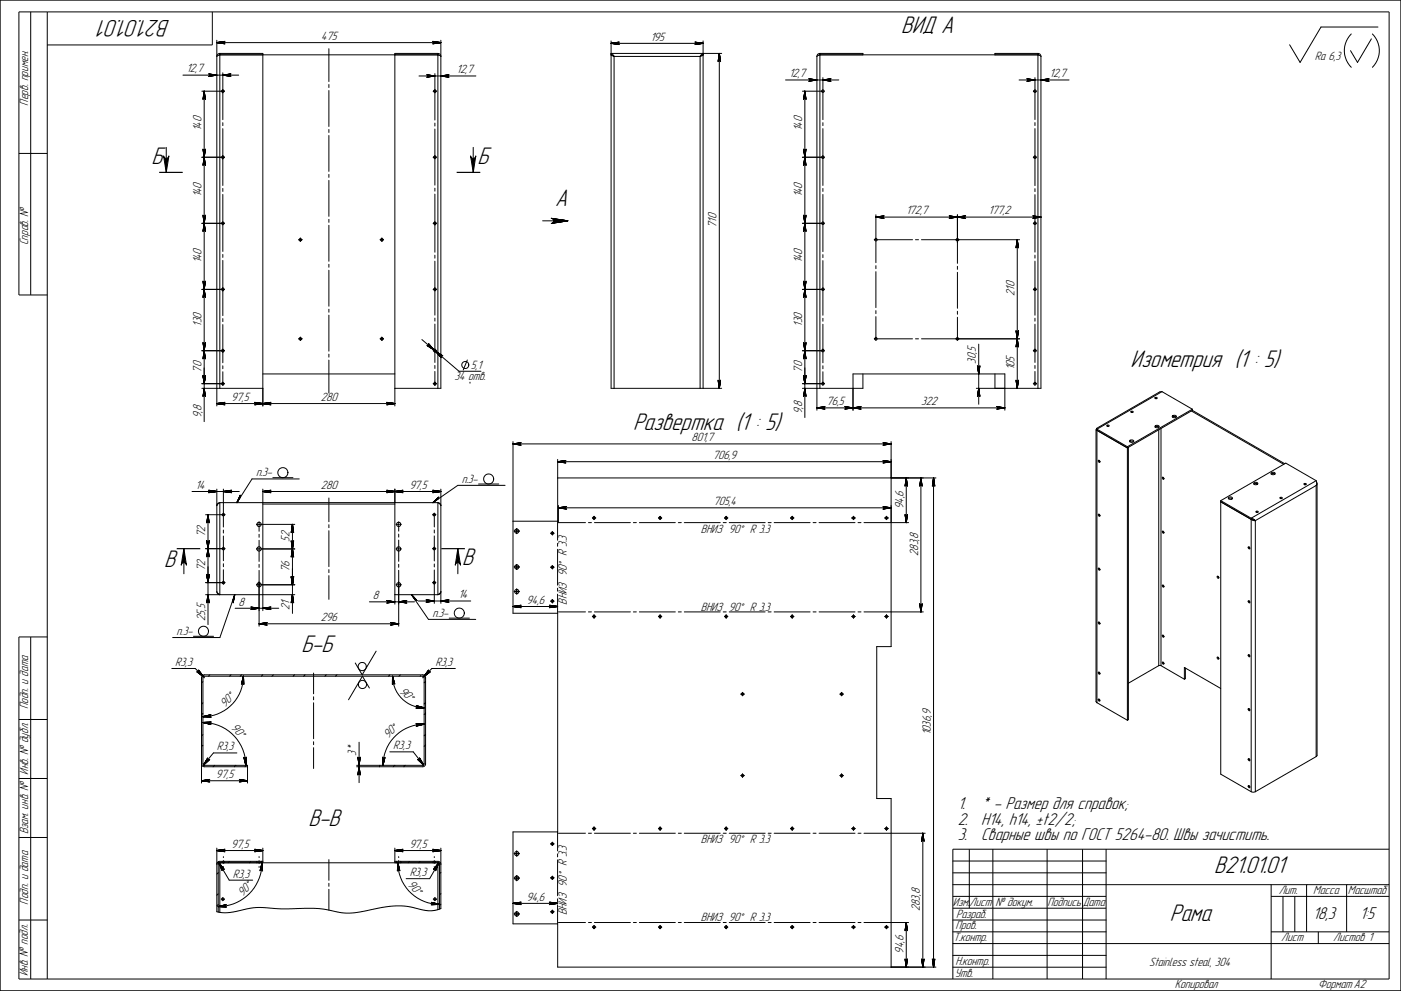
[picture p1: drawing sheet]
<svg xmlns="http://www.w3.org/2000/svg" width="594mm" height="420mm" viewBox="0 0 594 420" stroke-linecap="round" stroke-linejoin="round" font-family="sans-serif">
<defs><g id="words">
<g font-size="10.7">
<text x="72.1" y="8.3" transform="rotate(180 72.1 8.3)">В21.01.01</text>
<text x="382.1" y="13.8">ВИД А</text>
<text x="64.2" y="69.5">Б</text>
<text x="202.5" y="69.5">Б</text>
<text x="235.4" y="87.5">А</text>
<text x="479.4" y="155.5">Изометрия (1 : 5)</text>
<text x="268.4" y="182.1">Развертка (1 : 5)</text>
<text x="195.9" y="239.6">В</text>
<text x="69.7" y="240.3">В</text>
<text x="127.8" y="276.4">Б-Б</text>
<text x="130.8" y="350.2">В-В</text>
<text x="514.9" y="370.3">В21.01.01</text>
<text x="496" y="390.5">Рама</text>
</g>
<g font-size="7.6">
<text x="406.1" y="343">1.</text>
<text x="416.1" y="343">* - Размер для справок;</text>
<text x="406.1" y="349.6">2.</text>
<text x="416.1" y="349.6">H14, h14, ±t2/2;</text>
<text x="406.1" y="356.2">3.</text>
<text x="416.1" y="356.2">Сварные швы по ГОСТ 5264-80. Швы зачистить.</text>
<text x="556.7" y="389.5">18,3</text>
<text x="576.6" y="389.5">1:5</text>
</g>
<g font-size="5.4">
<text x="136.2" y="16.9">475</text>
<text x="275.8" y="17.3">195</text>
<text x="557.6" y="25.3">Ra 6,3</text>
<text x="79.1" y="30.7">12,7</text>
<text x="193.6" y="31.1">12,7</text>
<text x="334.6" y="32.8">12,7</text>
<text x="445.1" y="32.8">12,7</text>
<text x="11.9" y="44.8" transform="rotate(-90 11.9 44.8)">Перв. примен.</text>
<text x="85.4" y="55.7" transform="rotate(-90 85.4 55.7)">140</text>
<text x="340.1" y="55.7" transform="rotate(-90 340.1 55.7)">140</text>
<text x="85.4" y="83.7" transform="rotate(-90 85.4 83.7)">140</text>
<text x="340.1" y="83.7" transform="rotate(-90 340.1 83.7)">140</text>
<text x="384.2" y="90.9">172,7</text>
<text x="419.2" y="90.9">177,2</text>
<text x="303.8" y="96.6" transform="rotate(-90 303.8 96.6)">710</text>
<text x="11.9" y="104" transform="rotate(-90 11.9 104)">Справ. №</text>
<text x="85.4" y="111.7" transform="rotate(-90 85.4 111.7)">140</text>
<text x="340.1" y="111.7" transform="rotate(-90 340.1 111.7)">140</text>
<text x="430.1" y="125.6" transform="rotate(-90 430.1 125.6)">210</text>
<text x="85.4" y="138.5" transform="rotate(-90 85.4 138.5)">130</text>
<text x="340.1" y="138.5" transform="rotate(-90 340.1 138.5)">130</text>
<text x="413.8" y="154.4" transform="rotate(-90 413.8 154.4)">30,5</text>
<text x="85.4" y="157.9" transform="rotate(-90 85.4 157.9)">70</text>
<text x="192.8" y="160.9">34 отв.</text>
<text x="199.7" y="156.3">5,1</text>
<text x="340.1" y="157.9" transform="rotate(-90 340.1 157.9)">70</text>
<text x="430.1" y="157" transform="rotate(-90 430.1 157)">105</text>
<text x="98.1" y="170">97,5</text>
<text x="136.1" y="170">280</text>
<text x="350.4" y="171.8">76,5</text>
<text x="390.6" y="171.8">322</text>
<text x="85.4" y="177.3" transform="rotate(-90 85.4 177.3)">9,8</text>
<text x="340.1" y="175.5" transform="rotate(-90 340.1 175.5)">9,8</text>
<text x="293.2" y="187.1">801,7</text>
<text x="302.3" y="194.6">706,9</text>
<text x="108.6" y="201.9">п.3-</text>
<text x="82.9" y="207.3">14</text>
<text x="136.1" y="207.3">280</text>
<text x="173.6" y="207.3">97,5</text>
<text x="195.8" y="204.6">п.3-</text>
<text x="302.6" y="214.2">705,4</text>
<text x="383.1" y="215.9" transform="rotate(-90 383.1 215.9)">94,6</text>
<text x="87" y="227.7" transform="rotate(-90 87 227.7)">72</text>
<text x="297.1" y="225.8">ВНИЗ 90° R 3.3</text>
<text x="122.8" y="229.7" transform="rotate(-90 122.8 229.7)">52</text>
<text x="389.3" y="235.8" transform="rotate(-90 389.3 235.8)">283,8</text>
<text x="87" y="242.1" transform="rotate(-90 87 242.1)">72</text>
<text x="122.8" y="242.6" transform="rotate(-90 122.8 242.6)">76</text>
<text x="101.2" y="256.8">8</text>
<text x="158.1" y="254">8</text>
<text x="194.4" y="253.7">14</text>
<text x="223.2" y="256">94,6</text>
<text x="240.3" y="256.4" transform="rotate(-90 240.3 256.4)">ВНИЗ 90° R 3.3</text>
<text x="87" y="263.3" transform="rotate(-90 87 263.3)">25,5</text>
<text x="122.8" y="258.6" transform="rotate(-90 122.8 258.6)">21</text>
<text x="136.1" y="263.3">296</text>
<text x="183.3" y="261.5">п.3-</text>
<text x="297.1" y="258.9">ВНИЗ 90° R 3.3</text>
<text x="74.9" y="269.2">п.3-</text>
<text x="74.3" y="282.3">R3,3</text>
<text x="184.6" y="282.3">R3,3</text>
<text x="169.2" y="293.3" transform="rotate(45 169.2 293.3)">90°</text>
<text x="11.9" y="300.7" transform="rotate(-90 11.9 300.7)">Подп. и дата</text>
<text x="95.3" y="300" transform="rotate(-45 95.3 300)">90°</text>
<text x="97.7" y="308.7" transform="rotate(45 97.7 308.7)">90°</text>
<text x="394.7" y="311.8" transform="rotate(-90 394.7 311.8)">1036,9</text>
<text x="164.6" y="313.4" transform="rotate(-45 164.6 313.4)">90°</text>
<text x="166.8" y="317.6">R3,3</text>
<text x="92" y="318.1">R3,3</text>
<text x="151.1" y="320.4" transform="rotate(-90 151.1 320.4)">3*</text>
<text x="11.9" y="328.5" transform="rotate(-90 11.9 328.5)">Инв. № дубл.</text>
<text x="91.6" y="329.9">97,5</text>
<text x="11.9" y="353.7" transform="rotate(-90 11.9 353.7)">Взам. инв. №</text>
<text x="98.1" y="359.5">97,5</text>
<text x="173.6" y="359.5">97,5</text>
<text x="297.1" y="357.5">ВНИЗ 90° R 3.3</text>
<text x="173.7" y="371.4">R3,3</text>
<text x="98.7" y="372">R3,3</text>
<text x="172.7" y="375.4" transform="rotate(45 172.7 375.4)">90°</text>
<text x="11.9" y="383.6" transform="rotate(-90 11.9 383.6)">Подп. и дата</text>
<text x="102.8" y="380.2" transform="rotate(-45 102.8 380.2)">90°</text>
<text x="223.2" y="381.9">94,6</text>
<text x="404" y="384">Изм.</text>
<text x="411.1" y="384">Лист № докум.</text>
<text x="444.2" y="384">Подпись</text>
<text x="459.1" y="384">Дата</text>
<text x="542.2" y="379">Лит.</text>
<text x="556.9" y="379">Масса</text>
<text x="571.5" y="379">Масштаб</text>
<text x="240.3" y="388.1" transform="rotate(-90 240.3 388.1)">ВНИЗ 90° R 3.3</text>
<text x="390.1" y="386.4" transform="rotate(-90 390.1 386.4)">283,8</text>
<text x="405.4" y="389">Разраб.</text>
<text x="297.1" y="390.6">ВНИЗ 90° R 3.3</text>
<text x="405.1" y="394">Пров.</text>
<text x="404.3" y="399">Т.контр.</text>
<text x="543.3" y="399">Лист</text>
<text x="565.3" y="399">Листов 1</text>
<text x="383.1" y="404.3" transform="rotate(-90 383.1 404.3)">94,6</text>
<text x="11.9" y="413.9" transform="rotate(-90 11.9 413.9)">Инв. № подл.</text>
<text x="405.2" y="409">Н.контр.</text>
<text x="487.2" y="409.7">Stainless steal, 304</text>
<text x="404.9" y="414">Утв.</text>
<text x="498.1" y="418.9">Копировал</text>
<text x="558.9" y="418.9">Формат A2</text>
</g>
</g></defs>
<g fill="none" stroke="#000" stroke-width=".42">
<path d="M.1 .1h593.9v420h-593.9zM13 5v120.1M20 5v410.1M90 5v14.1h-70M91.9 18.1l3.5 .5zM91.9 18.1l3.4 .5zM91.9 18.1l3.2 .4zM91.9 18.1l3.1 .2zM91.9 18.1l3-.1zM91.9 18.1l3.1-.3zM91.9 18.1l3.2-.4zM91.9 18.1l3.4-.5z"/>
<path d="M91.9 18.1l3.5-.6zM91.9 17.1v155M91.9 18l95 .1M91.9 18.2l3.2 .1M95.1 17.9h-3.2M183.5 17.5l3.4 .6zM183.5 18.6l3.4-.5zM183.6 17.6l3.3 .5zM183.6 18.6l3.3-.5zM183.8 17.7l3.1 .4zM183.8 17.9h3.1M183.8 18.3h3.1"/>
<path d="M183.9 17.8l3 .3zM183.9 18.3l3-.2zM183.9 18l3 .1zM183.9 18.1h3zM186.9 17.1v147.5h-19.5M259.1 18.4l3.5-.6zM259.1 18.4l3.4-.5zM259.1 18.4l3.2-.4zM259.1 18.4l3.1-.3zM259.1 18.4l3-.1zM259.1 18.4l3.1 .2zM259.1 18.4l3.2 .4z"/>
<path d="M259.1 18.4l3.4 .4zM259.1 18.4l3.5 .5zM259.1 17.4v147.2h1.3M259.1 18.4h39M259.1 18.5l3.2 .1M262.3 18.2h-3.2M294.6 18.9l3.5-.5zM294.6 17.8l3.5 .6zM294.8 18.8l3.3-.4zM294.8 17.9l3.3 .5zM295 18l3.1 .4zM295 18.2h3.1"/>
<path d="M295 18.6h3.1M295.1 18.6l3-.2zM295.1 18.1l3 .3zM295.1 18.5l3-.1zM295.1 18.3l3 .1zM298.1 17.4v147.2M573 14.4a10 10 0 0 0 0 14.1M581.5 16.5l-5.9 10-2.9-5M581.9 14.4a10 10 0 0 1 0 14.1M584.3 11.5h-24.2l-8.8 15-4.5-7.5M77.6 31.9h23.6M85.6 38.7h8.5"/>
<path d="M86.4 38.7v3.1M86.5 38.7v3M86.6 38.7l-.6 3.5zM86.6 38.7l-.5 3.3zM86.6 38.7l-.4 3.1zM86.6 38.7l-.3 3zM86.6 38.7l.1 3zM86.6 38.7l.3 3zM86.6 38.7l.4 3.1zM86.6 38.7l.5 3.3zM86.6 38.7l.5 3.5zM86.6 38.7v140.1"/>
<path d="M86.7 38.7v3M86.8 38.7v3.1M88.4 31.3l3.5 .6zM88.4 32.4l3.5-.5zM88.6 31.4l3.3 .5zM88.6 32.3l3.3-.4zM88.8 31.5l3.1 .4zM88.8 32h3.1M88.8 31.7h3.1M88.9 31.6l3 .3zM88.9 32.1l3-.2zM88.9 31.8l3 .1z"/>
<path d="M88.9 31.9h3zM93.2 22.6a1.26 1.26 0 0 0-1.3 1.3l1.3-.7M93.2 23.2l-.4 .2M93.2 22.6h18.2v149.5M93.2 22.6v142M93.2 23.2h92.5M94.3 38.7h.4M94.5 31.9l3.5 .5zM94.5 31.9l3.3 .4zM94.5 31.9l3.2 .3zM94.5 31.9l3.1 .2zM94.5 31.9l3-.1z"/>
<path d="M94.5 31.9l3.1-.3zM94.5 31.9l3.2-.4zM94.5 31.9l3.3-.5zM94.5 31.9l3.5-.6zM94.5 30.9v7.4M94.5 38.5v.4M94.5 39.1v11.6M94.5 32h3.2M94.9 38.7h.3M97.7 31.7h-3.2M139.5 20.6v14M139.5 35.8v1.3"/>
<path d="M139.5 38.4v15.2M177.7 32.2h24.1M180.9 32.7l3.5-.5zM180.9 31.7l3.5 .5zM181.1 32.7l3.3-.5zM181.1 31.8l3.3 .4zM181.2 31.8l3.2 .4zM181.2 32.4h3.2M181.2 32h3.2M181.3 32.5l3.1-.3zM181.3 32l3.1 .2zM181.3 32.3h3.1"/>
<path d="M181.3 32.1h3.1M181.4 32.3l3-.1zM181.4 32.1l3 .1zM183.7 38.7h.3M184.2 38.7h.4M184.4 31.2v7.1M184.4 38.5v.4M184.4 39.1v11.8M184.8 38.7h.3M185.7 22.6a1.21 1.21 0 0 1 1.2 1.3l-1.2-.7 .4 .2M185.7 22.6v142M185.7 22.6h-18.3v149.5"/>
<path d="M186.9 32.2l3.5-.5zM186.9 32.2l3.4-.4zM186.9 32.2l3.2-.4zM186.9 32.2l3.1-.2zM186.9 32.2l3 .1zM186.9 32.2l3.1 .3zM186.9 32.2l3.2 .4zM186.9 32.2l3.4 .5zM186.9 32.2l3.5 .5zM186.9 32.4h3.2M186.9 32.3h3.1M186.9 32.1h3.1"/>
<path d="M186.9 32h3.2M259.1 23.2l1.3 .7M259.1 23.2h.2M259.8 23.5l.6 .4M260.4 23.9h36.5M260.4 23.9v140.7M296.9 23.9v140.7M297.4 23.5l-.5 .4M297.9 23.2h.2M298.1 22.6l-1.2 1.3M298.1 23.2l-1.2 .7M304.8 22.6v3.2"/>
<path d="M304.9 22.6v3.1M305 22.6v142M305 22.6l.5 3.5zM305 22.6l.5 3.4zM305 22.6l.4 3.2zM305 22.6l.3 3.1zM305 22.6l-.1 3zM305 22.6l-.2 3.1zM305 22.6l-.4 3.2zM305 22.6l-.5 3.4zM305 22.6l-.5 3.5zM305.1 22.6v3.1"/>
<path d="M305.2 22.6v3.2M306 22.6h-46.9l1.3 1.3M333.1 33.9h22.6M340.3 38.7h8.3M341.1 38.7v3.1M341.3 38.7v138.3M341.3 38.7l.5 3.5zM341.3 38.7l.4 3.1zM341.3 38.7l.2 3zM341.3 38.7l-.1 3zM341.3 38.7l-.3 3zM341.3 38.7l-.4 3.1z"/>
<path d="M341.3 38.7l-.5 3.3zM341.3 38.7l-.6 3.5zM341.3 38.7l.4 3.3zM341.4 38.7l.1 3.1M342.9 33.4l3.5 .5zM342.9 34.5l3.5-.6zM343.1 33.4l3.3 .5zM343.1 34.4l3.3-.5zM343.2 33.5l3.2 .4zM343.2 33.7h3.2M343.2 34.1h3.2M343.3 33.7l3.1 .2z"/>
<path d="M343.3 34.2l3.1-.3zM343.3 33.8h3.1M343.3 34h3.1M343.4 33.8l3 .1zM343.4 34l3-.1zM346.4 23.9v150M347.7 23.2l-1.3 .7M347.7 22.6a1.21 1.21 0 0 0-1.3 1.3M347.7 23.2l-.5 .2M347.7 22.6h18.2v.6M347.7 23.2h92.5M347.7 22.6v142"/>
<path d="M348.7 38.7h.5M348.9 33.9l3.5 .6zM348.9 33.9l3.4 .5zM348.9 33.9l3.2 .4zM348.9 33.9l3.1 .3zM348.9 33.9l3 .1zM348.9 33.9l3.1-.2zM348.9 33.9l3.2-.4zM348.9 33.9l3.4-.5zM348.9 33.9l3.5-.5zM348.9 32.9v5.4M348.9 38.5v.4"/>
<path d="M348.9 39.1v11.6M348.9 33.7h3.2M348.9 33.8h3.1M348.9 34h3.1M348.9 34.1h3.2M349.3 38.7h.3M432.1 33.9h21.2M435.4 33.4l3.5 .5zM435.4 34.5l3.5-.6zM435.5 33.4l3.4 .5zM435.5 34.4l3.4-.5zM435.7 33.5l3.2 .4z"/>
<path d="M435.7 33.7h3.2M435.7 34.1h3.2M435.8 33.7l3.1 .2zM435.8 34.2l3.1-.3zM435.8 33.8h3.1M435.8 34h3.1M435.9 33.8l3 .1zM435.9 34l3-.1zM438.2 38.7h.3M438.7 38.7h.4M438.9 32.9v5.4M438.9 38.5v.4"/>
<path d="M438.9 39.1v11.6M439.3 38.7h.3M440.1 23.2l1.3 .7M440.1 22.6a1.26 1.26 0 0 1 1.3 1.3M440.1 23.2l.5 .2M440.1 22.6h-18.2v.6M440.1 22.6v142M441.4 33.9l3.5 .6zM441.4 33.9l3.3 .5zM441.4 33.9l3.2 .4zM441.4 33.9l3.1 .3zM441.4 33.9l3 .1z"/>
<path d="M441.4 33.9l3.1-.2zM441.4 33.9l3.2-.4zM441.4 33.9l3.3-.5zM441.4 33.9l3.5-.5zM441.4 23.9v140.7h-27.4M441.4 33.7h3.2M441.4 33.8h3.1M441.4 34h3.1M441.4 34.1h3.2M94.5 52v1.3M94.5 54.5v11.8M139.5 54.9v1.3"/>
<path d="M139.5 57.4v15.3M184.4 52.2v1.2M184.4 54.7v12.2M348.9 52v1.3M348.9 54.5v11.8M438.9 52v1.2M438.9 54.5v11.8M8 65.1h12M69.4 66.1a1.13 1.13 0 0 0 1.1 1 1.13 1.13 0 0 0 1.1-1l-1.1 7zM70.5 62.5v10.6M85.6 66.7h8.5M86 63.2l.6 3.5z"/>
<path d="M86.1 63.4l.5 3.3zM86.2 63.5l.4 3.2zM86.3 63.6l.3 3.1zM86.4 63.5v6.4M86.5 63.6v6.1M86.5 63.7l.1 3zM86.6 66.7l-.6 3.5zM86.6 66.7l-.5 3.3zM86.6 66.7l-.4 3.2zM86.6 66.7l-.3 3zM86.6 66.7l.1 3zM86.6 66.7l.3 3z"/>
<path d="M86.6 66.7l.4 3.2zM86.6 66.7l.5 3.3zM86.6 66.7l.5 3.5zM86.7 63.7l-.1 3zM86.7 63.6v6.1M86.8 63.5v6.4M86.9 63.6l-.3 3.1zM87.1 63.4l-.5 3.3zM87.1 63.2l-.5 3.5zM94.3 66.7h.4M94.5 66.5v12.1M94.5 79.9v1.3"/>
<path d="M94.9 66.7h.3M139.5 73.9v1.3M139.5 76.5v15.2M183.7 66.7h.3M184.2 66.7h.4M184.4 67.1v11.4M184.4 79.8v1.2M184.8 66.7h.3M199.5 66.1a1.11 1.11 0 0 0 1.1 1.1 1.11 1.11 0 0 0 1.2-1.1l-1.1 7zM200.7 62.5v10.6M340.3 66.7h8.3M340.7 63.2l.6 3.5z"/>
<path d="M340.8 63.4l.5 3.3zM340.9 63.5l.4 3.2zM341 63.6l.3 3.1zM341.1 63.5v6.4M341.2 63.7l.1 3zM341.3 66.7l-.6 3.5zM341.3 66.7l-.5 3.3zM341.3 66.7l-.4 3.2zM341.3 66.7l-.3 3zM341.3 66.7l-.1 3zM341.3 66.7l.2 3zM341.3 66.7l.4 3.2z"/>
<path d="M341.3 66.7l.4 3.3zM341.3 66.7l.5 3.5zM341.4 63.7l-.1 3zM341.5 63.5v6.4M341.5 63.6l-.2 3.1zM341.7 63.4l-.4 3.3zM341.8 63.2l-.5 3.5zM348.7 66.7h.5M348.9 66.5v.4M348.9 67.1v11.5M348.9 79.9v1.3M349.3 66.7h.3"/>
<path d="M438.2 66.7h.3M438.7 66.7h.4M438.9 66.5v.4M438.9 67.1v11.6M438.9 80v1.2M439.3 66.7h.3M85.6 94.7h8.5M86 91.2l.6 3.5zM86.1 91.4l.5 3.3zM86.2 91.5l.4 3.2zM86.3 91.6l.3 3.1zM86.4 91.5v6.4"/>
<path d="M86.5 91.6v6.1M86.5 91.7l.1 3zM86.6 94.7l-.6 3.5zM86.6 94.7l-.5 3.3zM86.6 94.7l-.4 3.2zM86.6 94.7l-.3 3zM86.6 94.7l.1 3zM86.6 94.7l.3 3zM86.6 94.7l.4 3.2zM86.6 94.7l.5 3.3zM86.6 94.7l.5 3.5zM86.7 91.7l-.1 3z"/>
<path d="M86.7 91.6v6.1M86.8 91.5v6.4M86.9 91.6l-.3 3.1zM87.1 91.4l-.5 3.3zM87.1 91.2l-.5 3.5zM94.3 94.7h.4M94.5 82.4v11.9M94.5 94.5v.4M94.5 95.1v11.5M94.9 94.7h.3M139.5 93v1.3M139.5 95.5v15.3"/>
<path d="M183.7 94.7h.3M184.2 94.7h.4M184.4 82.3v11.5M184.4 94v.3M184.4 94.5v.4M184.4 95.1v11.8M184.8 94.7h.3M230.1 93.6h10.6M233.7 94.8l7-1.2zM233.7 92.5l7 1.1zM234.1 94.7l6.6-1.1zM234.1 92.6l6.6 1z"/>
<path d="M234.4 92.8l6.3 .8-6.1-.5zM234.6 94.2l6.1-.6-6.3 .9zM234.6 93.1l6.1 .5-5.9-.1zM234.8 93.8l5.9-.2-6.1 .6zM234.8 93.5l5.9 .1-5.9 .2zM340.3 94.7h8.3M340.7 91.2l.6 3.5zM340.8 91.4l.5 3.3zM340.9 91.5l.4 3.2zM341 91.6l.3 3.1zM341.1 91.5v6.4M341.2 91.7l.1 3z"/>
<path d="M341.3 94.7l-.6 3.5zM341.3 94.7l-.5 3.3zM341.3 94.7l-.4 3.2zM341.3 94.7l-.3 3zM341.3 94.7l-.1 3zM341.3 94.7l.2 3zM341.3 94.7l.4 3.2zM341.3 94.7l.4 3.3zM341.3 94.7l.5 3.5zM341.4 91.7l-.1 3zM341.5 91.5v6.4M341.5 91.6l-.2 3.1z"/>
<path d="M341.7 91.4l-.4 3.3zM341.8 91.2l-.5 3.5zM348.7 94.7h.5M348.9 82.4v11.9M348.9 94.5v.4M348.9 95.1v11.6M349.3 94.7h.3M371.4 92l3.5-.5zM371.4 92l3.4-.5zM371.4 92l3.2-.3zM371.4 92l3.1-.2zM371.4 92l3-.1z"/>
<path d="M371.4 92l3.1 .3zM371.4 92l3.2 .4zM371.4 92l3.4 .5zM371.4 92l3.5 .6zM371.4 91.1v10.1M371.4 92h70M371.4 92.2h3.1M371.4 92.2h3.2M371.4 91.9h3.1M371.4 91.8h3.2M402.5 92.6l3.5-.6zM402.5 91.5l3.5 .5z"/>
<path d="M402.6 92.5l3.4-.5zM402.6 91.5l3.4 .5zM402.8 91.7l3.2 .3zM402.8 92.2h6.3M402.8 91.8h6.3M402.9 92.3l3.1-.3zM402.9 91.8l3.1 .2zM402.9 92.2h6.1M402.9 91.9h6.1M403 92.1l3-.1zM403 91.9l3 .1zM406 92l3.5-.5z"/>
<path d="M406 92l3-.1zM406 92l3 .3zM406 92l3.1 .4zM406 92l3.3 .5zM406 92l3.5 .6zM406 92l3.3-.5zM406 92l3.1-.3zM406 92l3-.2zM406 91.1v20.6M437.9 92.6l3.5-.6zM437.9 91.5l3.5 .5zM438.1 92.5l3.3-.5z"/>
<path d="M438.1 91.5l3.3 .5zM438.2 94.7h.3M438.2 91.7l3.2 .3zM438.2 92.2h3.2M438.2 91.8h3.2M438.3 92.3l3.1-.3zM438.3 91.8l3.1 .2zM438.3 92.2h3.1M438.3 91.9h3.1M438.4 92.1l3-.1zM438.4 91.9l3 .1zM438.7 94.7h.4"/>
<path d="M438.9 82.5v11.8M438.9 94.5v.4M438.9 95.1v11.8M439.3 94.7h.3M86 119.2l.6 3.5zM86.1 119.3l.5 3.4zM86.2 119.5l.4 3.2zM86.3 119.6l.3 3.1zM86.4 119.5v6.3M86.5 119.6v6.1M86.5 119.7l.1 3zM86.7 119.7l-.1 3z"/>
<path d="M86.7 119.6v6.1M86.8 119.5v6.3M86.9 119.6l-.3 3.1zM87.1 119.3l-.5 3.4zM87.1 119.2l-.5 3.5zM94.5 107.9v1.2M94.5 110.4v11.9M126.7 101.6h.3M127.2 101.6h.4M127.4 100.9v.3M127.4 101.5v.3M127.4 102.1v.2"/>
<path d="M127.8 101.6h.3M139.5 112v1.3M139.5 114.6v15.2M161.2 101.6h.3M161.7 101.6h.4M161.9 100.9v.3M161.9 101.5v.3M161.9 102.1v.2M162.3 101.6h.3M184.4 108.2v1.3M184.4 110.7v11.6M340.7 119.2l.6 3.5z"/>
<path d="M340.8 119.3l.5 3.4zM340.9 119.5l.4 3.2zM341 119.6l.3 3.1zM341.1 119.5v6.3M341.2 119.7l.1 3zM341.4 119.7l-.1 3zM341.5 119.5v6.3M341.5 119.6l-.2 3.1zM341.7 119.3l-.4 3.4zM341.8 119.2l-.5 3.5zM348.9 108v1.2M348.9 110.5v11.8"/>
<path d="M370.7 101.6h.3M371.2 101.6h.4M371.4 101.5v.3M371.4 102.1v9.3M371.4 112.6v1.3M371.4 115.2v15.2M371.8 101.6h15.1M388.2 101.6h1.3M390.7 101.6h41.6M406 112.9v1.3M406 115.5v15.2M431.2 101.6v3.2"/>
<path d="M431.2 101.6v3.1M431.3 101.6v63M431.3 101.6l-.5 3.5zM431.3 101.6l-.4 3.4zM431.3 101.6l-.3 3.2zM431.3 101.6l-.2 3.1zM431.3 101.6l-.1 3zM431.3 101.6l.3 3.1zM431.3 101.6l.4 3.2zM431.3 101.6l.5 3.4zM431.3 101.6l.6 3.5zM431.5 101.6v3.1"/>
<path d="M431.5 101.6v3.2M438.9 108.2v1.2M438.9 110.7v12.2M20 125.1h-12v-120.1h581v410.1h-581v-145h12M85.6 122.7h8.5M86.6 122.7l-.6 3.5zM86.6 122.7l-.5 3.3zM86.6 122.7l-.4 3.1zM86.6 122.7l-.3 3zM86.6 122.7l.1 3zM86.6 122.7l.3 3zM86.6 122.7l.4 3.1z"/>
<path d="M86.6 122.7l.5 3.3zM86.6 122.7l.5 3.5zM94.3 122.7h.4M94.5 122.5v.4M94.5 123.1v10.7M94.5 135.1v1.2M94.5 137.6v10.7M94.9 122.7h.3M139.5 131.1v1.3M139.5 133.6v15.3M183.7 122.7h.3M184.2 122.7h.4"/>
<path d="M184.4 122.5v.4M184.4 123.1v10.5M184.4 134.9v1.2M184.4 137.4v10.9M184.8 122.7h.3M340.3 122.7h8.3M341.3 122.7l-.6 3.5zM341.3 122.7l-.5 3.3zM341.3 122.7l-.4 3.1zM341.3 122.7l-.3 3zM341.3 122.7l-.1 3zM341.3 122.7l.2 3z"/>
<path d="M341.3 122.7l.4 3.1zM341.3 122.7l.4 3.3zM341.3 122.7l.5 3.5zM348.7 122.7h.5M348.9 122.5v.4M348.9 123.1v10.6M348.9 134.9v1.3M348.9 137.5v10.8M349.3 122.7h.3M371.4 131.7v1.3M371.4 134.2v9.6M406 132v1.2"/>
<path d="M406 134.5v8.7M438.2 122.7h.3M438.7 122.7h.4M438.9 123.1v10.5M438.9 134.9v1.3M438.9 137.4v10.9M439.3 122.7h.3M85.6 148.7h8.5M86 159.2l.6 3.5zM86 145.2l.6 3.5zM86.1 159.3l.5 3.4zM86.1 145.3l.5 3.4z"/>
<path d="M86.2 159.5l.4 3.2zM86.2 145.5l.4 3.2zM86.3 159.6l.3 3.1zM86.3 145.6l.3 3.1zM86.4 145.5v6.3M86.4 159.5v3.2M86.5 145.6v6.1M86.5 159.6v3.1M86.5 159.7l.1 3zM86.5 145.7l.1 3zM86.6 148.7l-.6 3.5zM86.6 148.7l-.5 3.3z"/>
<path d="M86.6 148.7l-.4 3.1zM86.6 148.7l-.3 3zM86.6 148.7l.1 3zM86.6 148.7l.3 3zM86.6 148.7l.4 3.1zM86.6 148.7l.5 3.3zM86.6 148.7l.5 3.5zM86.7 159.7l-.1 3zM86.7 145.7l-.1 3zM86.7 145.6v6.1M86.7 159.6v3.1M86.8 145.5v6.3"/>
<path d="M86.8 159.5v3.2M86.9 159.6l-.3 3.1zM86.9 145.6l-.3 3.1zM87.1 159.3l-.5 3.4zM87.1 145.3l-.5 3.4zM87.1 159.2l-.5 3.5zM87.1 145.2l-.5 3.5zM94.3 148.7h.4M94.5 148.5v.4M94.5 149.1v4.7M94.5 155.1v1.3M94.5 157.6v4.7"/>
<path d="M94.9 148.7h.3M111.4 158.5h56M126.7 143.7h.3M127.2 143.7h.4M127.4 142.9v.3M127.4 143.4v.4M127.4 144v.4M127.8 143.7h.3M139.5 150.1v1.3M139.5 152.7v14M161.2 143.7h.3M161.7 143.7h.4"/>
<path d="M161.9 142.9v.3M161.9 143.4v.4M161.9 144v.4M162.3 143.7h.3M178.9 144l15.7 13.4h9.3M181 146.5l3 1.8zM181.2 146.5l2.8 1.8zM181.4 146.6l2.6 1.7zM181.5 146.5l2.5 1.8zM181.7 145.7l2.3 2.6zM181.8 145.8l2.2 2.5zM181.8 146.3l2.2 2z"/>
<path d="M181.9 146l2.1 2.3zM181.9 146.2l2.1 2.1zM183.7 148.7h.3M184.2 148.7h.4M184.4 148.5v.4M184.4 149.1v4.6M184.4 154.9v1.3M184.4 157.5v4.8M184.8 149l2.3 2.7zM184.8 149l2.2 2.6zM184.8 149l2.1 2.4zM184.8 149l2.1 2.2z"/>
<path d="M184.8 149l2.2 2zM184.8 149l2.5 1.8zM184.8 149l2.7 1.8zM184.8 149l2.8 1.8zM184.8 149l3 1.9zM184.8 148.7h.3M198.2 152.6l-1.8 4.3M340.3 148.7h8.3M340.7 159.2l.6 3.5zM340.7 145.2l.6 3.5zM340.8 159.3l.5 3.4zM340.8 145.3l.5 3.4z"/>
<path d="M340.9 159.5l.4 3.2zM340.9 145.5l.4 3.2zM341 159.6l.3 3.1zM341 145.6l.3 3.1zM341.1 145.5v6.3M341.1 159.5v3.2M341.2 159.7l.1 3zM341.2 145.7l.1 3zM341.3 148.7l-.6 3.5zM341.3 148.7l-.5 3.3zM341.3 148.7l-.4 3.1zM341.3 148.7l-.3 3z"/>
<path d="M341.3 148.7l-.1 3zM341.3 148.7l.2 3zM341.3 148.7l.4 3.1zM341.3 148.7l.4 3.3zM341.3 148.7l.5 3.5zM341.4 159.7l-.1 3zM341.4 145.7l-.1 3zM341.5 145.5v6.3M341.5 159.5v3.2M341.5 159.6l-.2 3.1zM341.5 145.6l-.2 3.1zM341.7 159.3l-.4 3.4z"/>
<path d="M341.7 145.3l-.4 3.4zM341.8 159.2l-.5 3.5zM341.8 145.2l-.5 3.5zM348.7 148.7h.5M348.9 148.5v.4M348.9 149.1v4.7M348.9 155.1v1.3M348.9 157.6v4.7M349.3 148.7h.3M365.9 158.5v6.1h-18.2M370.7 143.7h.3M371.2 143.7h.4"/>
<path d="M371.4 144v.4M371.8 143.7h15.1M388.2 143.7h1.3M390.7 143.7h41.6M406 143.4v.4M406 144v.4M414.5 155l.5 3.5zM414.5 155.2l.5 3.3zM414.6 155.4l.4 3.1zM414.7 155.5l.3 3zM414.8 155.4v3.1M414.9 155.5v3"/>
<path d="M414.9 155.5l.1 3zM415 145.9v25.5M415.1 155.5l-.1 3zM415.1 155.5v3M415.2 155.4v3.1M415.3 155.5l-.3 3zM415.5 155.2l-.5 3.3zM415.5 155l-.5 3.5zM421.9 158.5v6.1M430.8 140.2l.5 3.5zM430.9 140.3l.4 3.4zM431 140.5l.3 3.2z"/>
<path d="M431.1 140.6l.2 3.1zM431.2 140.5v6.3M431.2 140.6v6.1M431.2 140.7l.1 3zM431.3 143.7l-.5 3.4zM431.3 143.7l-.4 3.3zM431.3 143.7l-.3 3.1zM431.3 143.7l-.2 3zM431.3 143.7l-.1 2.9zM431.3 143.7l.3 3zM431.3 143.7l.4 3.1zM431.3 143.7l.5 3.3z"/>
<path d="M431.3 143.7l.6 3.4zM431.4 140.7l-.1 3zM431.5 140.6v6.1M431.5 140.5v6.3M431.6 140.6l-.3 3.1zM431.8 140.3l-.5 3.4zM431.9 140.2l-.6 3.5zM438.2 148.7h.3M438.7 148.7h.4M438.9 148.5v.4M438.9 149.1v4.6M438.9 154.9v1.3"/>
<path d="M438.9 157.5v4.8M439.3 148.7h.3M85.6 164.6h7.6M85.6 162.7h8.5M86.4 164.6v3.2M86.5 164.6v3.1M86.6 164.6l-.6 3.5zM86.6 164.6l-.5 3.4zM86.6 164.6l-.4 3.2zM86.6 164.6l-.3 3.1zM86.6 164.6l.1 3zM86.6 164.6l.3 3.1z"/>
<path d="M86.6 164.6l.4 3.2zM86.6 164.6l.5 3.4zM86.6 164.6l.5 3.5zM86.7 164.6v3.1M86.8 164.6v3.2M91.9 171.1l3.5 .6zM91.9 171.1l3.4 .5zM91.9 171.1l3.2 .4zM91.9 171.1l3.1 .3zM91.9 171.1l3 .1zM91.9 171.1l3.1-.2zM91.9 171.1l3.2-.4z"/>
<path d="M91.9 171.1l3.4-.5zM91.9 171.1l3.5-.5zM91.9 170.9h3.2M91.9 171h3.1M91.9 171.2h3.1M91.9 171.3h3.2M93.2 164.6h18.2M94.3 162.7h.4M94.5 162.5v.4M94.5 163.1v.3M94.9 162.7h.3M108 170.6l3.4 .5z"/>
<path d="M108 171.7l3.4-.6zM108.1 170.6l3.3 .5zM108.1 171.6l3.3-.5zM108.3 170.7l3.1 .4zM108.3 171.5l3.1-.4zM108.3 170.9h6.3M108.3 171.3h6.3M108.4 170.9l3 .2zM108.4 171h6.1M108.4 171.2h6.1M108.5 171l2.9 .1zM108.5 171.2l2.9-.1z"/>
<path d="M111.4 171.1l3.5 .6zM111.4 171.1l3.4 .5zM111.4 171.1l3.2 .4zM111.4 171.1l3.1 .3zM111.4 171.1l3 .1zM111.4 171.1l3.1-.2zM111.4 171.1l3.2-.4zM111.4 171.1l3.4-.5zM111.4 171.1l3.5-.5zM163.9 170.6l3.5 .5zM163.9 171.7l3.5-.6zM164.1 170.6l3.3 .5z"/>
<path d="M164.1 171.6l3.3-.5zM164.3 170.7l3.1 .4zM164.3 171.5l3.1-.4zM164.3 170.9h3.1M164.3 171.3h3.1M164.4 170.9l3 .2zM164.4 171h3M164.4 171.2h3M164.4 171l3 .1zM164.4 171.2l3-.1zM167.4 171.1h-75.5M183.7 162.7h.3"/>
<path d="M184.2 162.7h.4M184.4 162.5v.4M184.4 163.1v.3M184.8 162.7h.3M199.3 162h.1M260.4 164.6h45.6M304.5 161.1l.5 3.5zM304.5 161.3l.5 3.3zM304.6 161.5l.4 3.1zM304.8 161.6l.2 3zM304.8 161.5v3.1M304.9 161.6v3"/>
<path d="M304.9 161.6l.1 3zM305.1 161.6l-.1 3zM305.1 161.6v3M305.2 161.5v3.1M305.3 161.6l-.3 3zM305.5 161.3l-.5 3.3zM305.5 161.1l-.5 3.5zM340.3 164.6h7.4M340.3 162.7h8.3M341.1 164.6v3.2M341.3 164.6l-.6 3.5zM341.3 164.6l-.5 3.4z"/>
<path d="M341.3 164.6l-.4 3.2zM341.3 164.6l-.3 3.1zM341.3 164.6l-.1 3zM341.3 164.6l.2 3.1zM341.3 164.6l.4 3.2zM341.3 164.6l.4 3.4zM341.3 164.6l.5 3.5zM341.4 164.6l.1 3.2M346.4 172.9l3.5 .6zM346.4 172.9l3.3 .5zM346.4 172.9l3.2 .4zM346.4 172.9l3.1 .3z"/>
<path d="M346.4 172.9l3-.1zM346.4 172.9l3.1-.3zM346.4 172.9l3.2-.4zM346.4 172.9l3.3-.5zM346.4 172.9l3.5-.5zM346.4 172.9h79.7M346.4 172.7h3.2M346.4 172.8h3.1M346.4 173.1h3.1M346.4 173.1h3.2M348.7 162.7h.5M348.9 162.5v.4"/>
<path d="M348.9 163.1v.3M349.3 162.7h.3M358.2 172.4l3.5 .5zM358.2 173.5l3.5-.6zM358.4 172.4l3.3 .5zM358.4 173.4l3.3-.5zM358.5 172.5l3.2 .4zM358.5 172.7h6.4M358.5 173.1h6.4M358.6 172.6l3.1 .3zM358.6 173.2l3.1-.3zM358.6 172.8h6.1"/>
<path d="M358.6 173.1h6.1M358.7 172.8l3 .1zM358.7 173l3-.1zM361.7 172.9l3.5 .6zM361.7 172.9l3.3 .5zM361.7 172.9l3.2 .4zM361.7 172.9l3 .3zM361.7 172.9l3-.1zM361.7 172.9l3-.3zM361.7 172.9l3.2-.4zM361.7 172.9l3.3-.5zM361.7 172.9l3.5-.5z"/>
<path d="M361.7 173.9v-15.4h64.4v15.4M414.8 164.6v3.2M414.9 164.6v3.1M415 164.6l-.5 3.5zM415 164.6l-.5 3.4zM415 164.6l-.4 3.2zM415 164.6l-.3 3.1zM415 164.6l-.1 3zM415 164.6l.3 3.1zM415 164.6l.4 3.2zM415 164.6l.5 3.4zM415 164.6l.5 3.5z"/>
<path d="M415.1 164.6v3.1M415.2 164.6v3.2M422.6 172.4l3.5 .5zM422.6 173.5l3.5-.6zM422.8 172.4l3.3 .5zM422.8 173.4l3.3-.5zM422.9 172.5l3.2 .4zM422.9 173.3l3.2-.4zM422.9 172.7h3.2M422.9 173.1h3.2M423.1 172.6l3 .3zM423.1 172.8h3"/>
<path d="M423.1 173.1h3M423.1 172.8l3 .1zM423.1 173l3-.1zM430.8 161.1l.5 3.5zM430.9 161.3l.4 3.3zM431 161.5l.3 3.1zM431.1 161.6l.2 3zM431.2 161.5v3.1M431.2 161.6v3M431.2 161.6l.1 3zM431.4 161.6l-.1 3zM431.5 161.6v3"/>
<path d="M431.5 161.5v3.1M431.6 161.6l-.3 3zM431.8 161.3l-.5 3.3zM431.9 161.1l-.6 3.5zM438.2 162.7h.3M438.7 162.7h.4M438.9 162.5v.4M438.9 163.1v.3M439.3 162.7h.3M479.6 174.5l.3-.2a.41 .41 0 0 1 .6 .1 .41 .41 0 0 1-.2 .6 .41 .41 0 0 1-.6-.1zM479.7 174.9h.6M489.7 168.6l.4-.1a.4 .4 0 0 1 .6 .1 .4 .4 0 0 1-.2 .5 .4 .4 0 0 1-.5-.1z"/>
<path d="M489.9 169h.6M492.7 166.1l-1.1 .1-26.6 15.4M492.7 166.1l12.9 7.4M492.7 166.1l-27.6 15.9M497.2 176.8l.5-.2 1.1 .2M497.2 176.3l.8-.2a.62 .62 0 0 1 .9 .7 .62 .62 0 0 1-1.1 .3 .51 .51 0 0 1-.6-.2 .51 .51 0 0 1 0-.6zM505.2 174.2l39.1 22.7M505.6 174l39.2 22.6M505.6 173.5l-27.5 15.9M505.6 173.5v.5M505.6 174l-27.5 15.9M217.5 188.2l3.5-.5z"/>
<path d="M217.5 188.2l3.3-.5zM217.5 188.2l3.2-.4zM217.5 188.2l3.1-.2zM217.5 188.2l3-.1zM217.5 188.2l3.1 .3zM217.5 188.2l3.2 .4zM217.5 188.2l3.3 .5zM217.5 188.2l3.5 .5zM217.5 187.2v72.8h19v92.7h-19v39h19v18.3h160.4M217.5 188.2h160.4M217.5 188.3l3.2 .1M220.7 188l-3.2 .1"/>
<path d="M236.5 195.8l3.5-.6zM236.5 195.8l3.3-.5zM236.5 195.8l3.1-.4zM236.5 195.8l3-.3zM236.5 195.8l3 .1zM236.5 195.8l3 .2zM236.5 195.8l3.1 .3zM236.5 195.8l3.3 .5zM236.5 195.8l3.5 .5zM236.5 194.8v26.2h-19M236.5 195.9l3.1 .1M239.6 195.6h-3.1"/>
<path d="M374.4 196.3l3.5-.5zM374.4 195.2l3.5 .6zM374.4 188.7l3.5-.5zM374.4 187.7l3.5 .5zM374.6 196.3l3.3-.5zM374.6 195.3l3.3 .5zM374.6 188.7l3.3-.5zM374.6 187.7l3.3 .5zM374.7 195.4l3.2 .4zM374.7 187.8l3.2 .4zM374.7 196h3.2M374.7 195.6h3.2"/>
<path d="M374.7 188h3.2M374.7 188.4h3.2M374.8 196l3.1-.2zM374.8 195.5l3.1 .3zM374.8 188.5l3.1-.3zM374.8 188l3.1 .2zM374.9 195.9l3-.1zM374.9 195.7l3 .1zM374.9 188.3l3-.1zM374.9 188.1l3 .1zM377.9 187.2v86.9h-6.1v64.5h6.1v71.4M377.9 195.8h-141.4"/>
<path d="M464.8 182.2v115.2l.3 .5M465.1 182l-.3 .2 .3 .3M465.1 182l-.1-.4 .1 .7M465.1 182l13 7.4M465.1 182v115.9M465.1 182.5l13 7.4M465.1 182.5h.1M465.7 195.2l.5 .1a.41 .41 0 0 1 .2 .5 .41 .41 0 0 1-.5 .2 .41 .41 0 0 1-.2-.5zM466.1 195.2l.3 .5M469.3 180.4l.4-.2a.41 .41 0 0 1 .6 .2 .41 .41 0 0 1-.2 .5 .41 .41 0 0 1-.5-.1zM469.6 180.8h.5M478.1 189.4v116"/>
<path d="M478.1 189.9l.4-.2v115.4l-.4 .3M479 186.8l.9-.3a.62 .62 0 0 1 .9 .7 .62 .62 0 0 1-1.1 .3l-.7-.2zM479.1 187.3l.6-.3 1 .3M489.8 180.6l.9-.3a.62 .62 0 0 1 .8 .7 .62 .62 0 0 1-1 .3 .53 .53 0 0 1-.6-.1 .53 .53 0 0 1-.1-.6zM489.8 181.1l.7-.3 .9 .3M491.4 181v.1M491.4 182.2v100M492.3 181.7v100.5M81.4 208.4h20.1M87.2 218.2h7.1M88 218.2v3.2M88.1 218.2v3.1"/>
<path d="M88.2 218.2v46.6M88.2 218.2l-.6 3.5zM88.2 218.2l-.5 3.3zM88.2 218.2l-.4 3.2zM88.2 218.2l-.3 3.1zM88.2 218.2l-.1 3zM88.2 218.2l.2 3.1zM88.2 218.2l.4 3.2zM88.2 218.2l.5 3.3zM88.2 218.2l.5 3.5zM88.3 218.2v3.1M88.4 218.2v3.2"/>
<path d="M88.4 207.8l3.5 .6zM88.4 208.9l3.5-.5zM88.6 207.9l3.3 .5zM88.6 208.8l3.3-.4zM88.8 208l3.1 .4zM88.8 208.2h3.1M88.8 208.6h3.1M88.9 208.1l3 .3zM88.9 208.6l3-.2zM88.9 208.5h3M88.9 208.3l3 .1zM88.9 208.5l3-.1z"/>
<path d="M91.9 207.4v43.5M92.4 213.4l.8-.3-1.3 1.3zM93.2 213.1h92.5M93.2 213.1v39M94.6 218.2h.3M94.7 208.4l3.6 .5zM94.7 208.4l3.4 .4zM94.7 208.4l3.2 .4zM94.7 208.4l3.1 .2zM94.7 208.4l3-.1zM94.7 208.4l3.1-.3zM94.7 208.4l3.2-.4z"/>
<path d="M94.7 208.4l3.4-.5zM94.7 208.4l3.6-.6zM94.7 207.4v10.4M94.7 218v.4M94.7 218.6v4.8M94.7 208.5h3.1M94.7 208.6h3.2M95.2 218.2h.3M97.9 208.2h-3.2M101.8 210.2l-1.3 2.9zM101.9 210l-1.4 3.1zM101.9 210.4l-1.4 2.7z"/>
<path d="M101.9 209.9l-1.4 3.2zM102 210.5l-1.5 2.6zM111.4 208.4l3.5 .5zM111.4 208.4l3.4 .4zM111.4 208.4l3.2 .4zM111.4 208.4l3.1 .2zM111.4 208.4l3-.1zM111.4 208.4l3.1-.3zM111.4 208.4l3.2-.4zM111.4 208.4l3.4-.5zM111.4 208.4l3.5-.6zM111.4 207.4v51.5"/>
<path d="M111.4 213.7h56M111.4 208.4h75.5M111.4 208.5h3.1M111.4 208.6h3.2M114.6 208.2h-3.2M115.7 202.5h8.5M126.9 203.1h-20l-6.4 10M139.5 211.1v10.1M163.9 207.8l3.5 .6zM163.9 208.9l3.5-.5zM164.1 207.9l3.3 .5zM164.1 208.8l3.3-.4z"/>
<path d="M164.3 208l3.1 .4zM164.3 208.8l3.1-.4zM164.3 208.2h6.3M164.3 208.6h6.3M164.4 208.1l3 .3zM164.4 208.5h6.1M164.4 208.3l3 .1zM164.4 208.5l3-.1zM167.4 208.4l3.5 .5zM167.4 208.4l3.4 .4zM167.4 208.4l3.2 .4zM167.4 208.4l3.1 .2z"/>
<path d="M167.4 208.4l3-.1zM167.4 208.4l3.1-.3zM167.4 208.4l3.2-.4zM167.4 208.4l3.4-.5zM167.4 208.4l3.5-.6zM167.4 207.4v48.8M183.5 207.8l3.4 .6zM183.5 208.9l3.4-.5zM183.5 218.2h.2M183.6 213.1l2.5-2.4zM183.6 213.1l2.4-2.3zM183.6 213.1l2.3-2.1z"/>
<path d="M183.6 213.1l2.3-2zM183.6 213.1l2.3-1.8zM183.6 207.9l3.3 .5zM183.6 208.8l3.3-.4zM183.8 208l3.1 .4zM183.8 208.2h3.1M183.8 208.6h3.1M183.9 208.1l3 .3zM183.9 208.6l3-.2zM183.9 208.5h3M183.9 208.3l3 .1zM183.9 208.5l3-.1z"/>
<path d="M183.9 218.2h.4M184.2 217.5v.3M184.2 218v.4M184.2 218.6v4.8M184.5 218.2h.4M185.7 213.1l.8 .3 .4 1zM185.7 213.1v39M186.9 207.4v48.4M202.9 205.2h8.6M214.2 205.8h-20.1l-10.5 7.3M236.5 202.6h160.4M236.8 215.3l3.5 .6z"/>
<path d="M236.8 215.3l3.3 .5zM236.8 215.3l3.2 .4zM236.8 215.3l3 .3zM236.8 215.3l3 .1zM236.8 215.3l3-.2zM236.8 215.3l3.2-.4zM236.8 215.3l3.3-.5zM236.8 215.3l3.5-.5zM236.8 214.3v7.3h11.5M236.8 215.1h3.2M236.8 215.2h3M236.8 215.4h3"/>
<path d="M236.8 215.5h3.2M251.2 219.6h.3M251.7 219.6h.4M251.9 218.9v.3M251.9 219.4v.4M252.3 219.6h.3M279.2 219.6h.3M279.7 219.6h.4M279.9 218.9v.3M279.9 219.4v.4M280.3 219.6h.3M307.2 219.6h.3"/>
<path d="M307.7 219.6h.4M307.9 218.9v.3M307.9 219.4v.4M308.3 219.6h.3M335.2 219.6h.3M335.7 219.6h.4M335.9 218.9v.3M335.9 219.4v.4M336.3 219.6h.3M361.2 219.6h.3M361.7 219.6h.4M361.9 218.9v.3"/>
<path d="M361.9 219.4v.4M362.3 219.6h.3M374.4 214.8l3.5 .5zM374.4 215.9l3.5-.6zM374.6 214.8l3.3 .5zM374.6 215.8l3.3-.5zM374.7 214.9l3.2 .4zM374.7 215.7l3.2-.4zM374.7 215.1h3.2M374.7 215.5h3.2M374.8 215.1l3.1 .2zM374.8 215.2h3.1"/>
<path d="M374.8 215.4h3.1M374.9 215.2l3 .1zM374.9 215.4l3-.1zM375.2 219.6h.3M375.7 219.6h.4M375.9 218.9v.3M375.9 219.4v.4M376.3 219.6h.3M377.9 215.3h-141.1M383.8 218.1l.5 3.5zM383.8 218.3l.5 3.3zM383.9 218.4l.4 3.2z"/>
<path d="M384 218.5l.3 3.1zM384.1 202.6v3.2M384.1 218.4v3.2M384.2 202.6v3.1M384.2 218.5v3.1M384.2 218.6l.1 3zM384.3 202.6v19M384.3 202.6l-.5 3.6zM384.3 202.6l-.5 3.4zM384.3 202.6l-.4 3.2zM384.3 202.6l-.3 3.1zM384.3 202.6l-.1 3z"/>
<path d="M384.3 202.6l.2 3.1zM384.3 202.6l.4 3.2zM384.3 202.6l.4 3.4zM384.3 202.6l.5 3.6zM384.4 218.6l-.1 3zM384.4 202.6v3.1M384.4 218.5v3.1M384.5 202.6v3.2M384.5 218.4v3.2M384.5 218.5l-.2 3.1zM384.7 218.3l-.4 3.3zM384.8 218.1l-.5 3.5z"/>
<path d="M390.4 202.6l-.1 3.2M390.5 202.6l-.5 3.6zM390.5 202.6l-.5 3.4zM390.5 202.6l-.4 3.2zM390.5 202.6l-.3 3.1zM390.5 202.6l.1 3zM390.5 202.6l.3 3.1zM390.5 202.6l.4 3.2zM390.5 202.6l.5 3.4zM390.5 202.6l.6 3.6zM390.5 202.6v56.8M390.6 202.6l.1 3.2"/>
<path d="M395.7 202.6v3.2M395.7 202.6v3.1M395.9 202.6l-.6 3.6zM395.9 202.6l-.5 3.4zM395.9 202.6l-.4 3.2zM395.9 202.6l-.3 3.1zM395.9 202.6l.1 3zM395.9 202.6l.2 3.1zM395.9 202.6l.3 3.2zM395.9 202.6l.5 3.4zM395.9 202.6l.5 3.6zM395.9 202.6v207.4"/>
<path d="M396 202.6l.1 3.2M465.7 218.1l.5 .1a.42 .42 0 0 1 .3 .5 .42 .42 0 0 1-.6 .2 .42 .42 0 0 1-.2-.6zM466.1 218.1l.3 .4M492.9 202.4h.4a.37 .37 0 0 1 .3 .4 .37 .37 0 0 1-.4 .4zM493.3 202.4l.2 .5M517.6 212.3v115.9l12.9 7.5M517.6 212.3l12.9 7.4M517.6 212.8l12.9 7.4M517.6 212.8h.1M521 210.9l.8-.2a.61 .61 0 0 1 .8 .6 .61 .61 0 0 1-.9 .4 .58 .58 0 0 1-.7-.1 .58 .58 0 0 1 0-.7zM521 211.5l.6-.3 .9 .3M530.5 219.7l1.8 1"/>
<path d="M530.5 219.7v116M531.6 204.8l.9-.3a.61 .61 0 0 1 .9 .6 .61 .61 0 0 1-1 .4 .6 .6 0 0 1-.8-.7zM531.7 205.2l.6-.2 1 .2M532.6 216.9l.3-.2a.41 .41 0 0 1 .6 .1 .41 .41 0 0 1-.2 .6 .41 .41 0 0 1-.5-.2zM532.8 217.2h.5M539.1 200.5l.8-.3a.6 .6 0 0 1 .8 .6 .6 .6 0 0 1-.9 .5 .57 .57 0 0 1-.7-.2 .57 .57 0 0 1 0-.6zM539.1 201l.6-.3 .9 .3M542.7 211.1l.4-.2a.41 .41 0 0 1 .6 0 .41 .41 0 0 1-.2 .6 .41 .41 0 0 1-.5-.2zM543 211.3h.5M553 205.1l.3-.1a.4 .4 0 0 1 .6 0 .4 .4 0 0 1-.1 .6 .4 .4 0 0 1-.6-.1zM553.1 205.5h.6M558.1 203.8v2"/>
<path d="M558.1 203.8l-27.6 15.9M558.1 205.8l-25.8 14.9M558.1 203.8l-12.9-7.4-27.6 15.9M558.1 205.8v115M558.3 204.5l.2 .7-.4 .6M558.5 205.1v115.2l-.4 .5M78 232.6l1.1 7a1.11 1.11 0 0 0-1.1-1 1.11 1.11 0 0 0-1.2 1zM78 232.6v10.7M87.2 232.6h7.1M87.6 229.1l.6 3.5zM87.7 229.3l.5 3.3zM87.8 229.4l.4 3.2z"/>
<path d="M87.9 229.6l.3 3zM88 229.4v6.4M88.1 229.6v6.1M88.1 229.6l.1 3zM88.2 232.6l-.6 3.5zM88.2 232.6l-.5 3.3zM88.2 232.6l-.4 3.2zM88.2 232.6l-.3 3.1zM88.2 232.6l-.1 3zM88.2 232.6l.2 3.1zM88.2 232.6l.4 3.2zM88.2 232.6l.5 3.3z"/>
<path d="M88.2 232.6l.5 3.5zM88.3 229.6l-.1 3zM88.3 229.6v6.1M88.4 229.4v6.4M88.4 229.6l-.2 3zM88.7 229.3l-.5 3.3zM88.7 229.1l-.5 3.5zM94.6 232.6h.3M94.7 224.7v1.3M94.7 227.3v4.9M94.7 232.4v.4M94.7 233v4.7"/>
<path d="M94.7 239v1.3M95.2 232.6h.3M108.7 222.3h.7M108.7 232.7h.7M109.7 222.3h.3M109.7 232.7h.3M109.9 221.2v.7M109.9 222.1v.4M109.9 222.7v2.5M109.9 226.5v1.3M109.9 229.1v3.2M109.9 232.5v.4"/>
<path d="M109.9 233.1v4.9M109.9 239.3v1.3M110.3 222.3h14.7M110.3 232.7h14.7M123.4 229.2l.6 3.5zM123.5 229.4l.5 3.3zM123.6 229.6l.4 3.1zM123.7 229.7l.3 3zM123.8 229.6v6.3M123.9 222.3l-.1 3.2M123.9 229.7l.1 3zM124 222.3v37.8"/>
<path d="M124 232.7l-.6 3.5zM124 232.7l-.5 3.3zM124 232.7l-.4 3.2zM124 232.7l-.3 3.1zM124 232.7l-.1 3zM124 232.7l.3 3.1zM124 232.7l.4 3.2zM124 232.7l.5 3.3zM124 232.7l.5 3.5zM124 222.3l-.6 3.5zM124 222.3l-.5 3.4zM124 222.3l-.4 3.2z"/>
<path d="M124 222.3l-.3 3.1zM124 222.3l-.1 3zM124 222.3l.3 3.1zM124 222.3l.4 3.2zM124 222.3l.5 3.4zM124 222.3l.5 3.5zM124.1 229.7l-.1 3zM124.1 222.3v3.1M124.1 229.7v6.1M124.2 222.3v3.2M124.2 229.6v6.3M124.3 229.7l-.3 3z"/>
<path d="M124.5 229.4l-.5 3.3zM124.5 229.2l-.5 3.5zM139.5 222.5v1.2M139.5 225v15.2M167.9 222.3h.7M167.9 232.7h.7M168.8 222.3h.4M168.8 232.7h.4M169.1 221.2v.7M169.1 222.1v.4M169.1 222.7v2.5M169.1 226.4v1.3"/>
<path d="M169.1 229v2.4M169.1 231.6v.7M169.1 232.5v.4M169.1 233.1v4.9M169.1 239.3v1.2M169.4 222.3h.8M169.4 232.7h.8M183.5 232.6h.2M183.9 232.6h.4M184.2 224.7v1.3M184.2 227.2v5M184.2 232.4v.4"/>
<path d="M184.2 233v4.8M184.2 239.1v1.3M184.5 232.6h.4M194.1 232.6l1.2 7a1.11 1.11 0 0 0-1.1-1 1.11 1.11 0 0 0-1.2 1zM194.1 232.6v10.7M218 225.2h.7M218.9 225.2h.4M219.1 224.1v.7M219.1 225v.4M219.1 225.6v.7M219.1 239.3v.7M219.5 225.2h.7"/>
<path d="M233.5 226.1h.3M234 226.1h.4M234.2 225.4v.3M234.2 225.9v.4M234.2 226.5v.3M234.2 239.8v.3M234.6 226.1h.3M236.4 221v8.1M236.4 230.3v1.3M236.4 232.9v15.2M249.5 221.6h1.3M251.9 220v.3"/>
<path d="M252.1 221.6h15.2M268.6 221.6h1.2M271.1 221.6h15.3M279.9 220v.3M287.6 221.6h1.3M290.2 221.6h15.2M306.7 221.6h1.2M307.9 220v.3M309.2 221.6h15.3M325.7 221.6h1.3M328.3 221.6h15.2M335.9 220v.3"/>
<path d="M344.8 221.6h1.2M347.3 221.6h15.3M361.9 220v.3M363.8 221.6h1.3M366.4 221.6h18.9M375.9 220v.3M492.9 225.2l.4 .1a.44 .44 0 0 1 .3 .6 .44 .44 0 0 1-.6 .2 .44 .44 0 0 1-.2-.6zM493.3 225.2l.2 .5M529.3 232h.5a.4 .4 0 0 1 .2 .6 .4 .4 0 0 1-.5 .1 .4 .4 0 0 1-.2-.5zM529.7 231.9l.3 .5M530.5 220.2l1.8 .5M530.5 220.2l.8 .5h1"/>
<path d="M530.5 220.2h.1M531.4 220.3l.5 .2M532.3 220.7v115M87.2 252.1h37.8M87.2 247h7.1M87.6 243.5l.6 3.5zM87.7 243.7l.5 3.3zM87.8 243.8l.4 3.2zM87.9 244l.3 3zM88 243.8v3.2M88 252.1v3.2M88.1 244v3"/>
<path d="M88.1 252.1v3.1M88.1 244l.1 3zM88.2 252.1l-.6 3.5zM88.2 252.1l-.5 3.3zM88.2 252.1l-.4 3.2zM88.2 252.1l-.3 3.1zM88.2 252.1l-.1 3zM88.2 252.1l.2 3.1zM88.2 252.1l.4 3.2zM88.2 252.1l.5 3.3zM88.2 252.1l.5 3.5zM88.3 244l-.1 3z"/>
<path d="M88.3 244v3M88.3 252.1v3.1M88.4 243.8v3.2M88.4 252.1v3.2M88.4 244l-.2 3zM88.7 243.7l-.5 3.3zM88.7 243.5l-.5 3.5zM91.9 250.9l1.3 1.2M91.9 250.9l.3 .8 1 .4M94.6 247h.3M94.7 241.5v5.1M94.7 246.8v.4"/>
<path d="M94.7 247.4v.3M95.2 247h.3M99.5 252.1l-.6 3.5zM99.5 252.1l-.6 3.3zM99.5 252.1l-.6 3.2zM99.5 252.1l-.7 3zM99.5 252.1l-.8 2.9zM99.5 252.1l-6.3 18.2h-20M99.7 257.9h18.5M106.3 257.4l3.6 .5zM106.3 258.4l3.6-.5zM106.5 257.4l3.4 .5z"/>
<path d="M106.5 258.4l3.4-.5zM106.7 257.5l3.2 .4zM106.7 258.3l3.2-.4zM106.7 258.1h3.2M106.7 257.7h3.2M106.8 257.6l3.1 .3zM106.9 257.8l3 .1zM106.9 258l3-.1zM108.7 247.9h.7M109.7 247.9h.3M109.9 241.8v23.7M110.3 247.9h14.7"/>
<path d="M111.4 257.9l3.5 .5zM111.4 257.9l3.4 .5zM111.4 257.9l3.2 .4zM111.4 257.9l3.1 .3zM111.4 257.9l3 .1zM111.4 257.9l3.1-.3zM111.4 257.9l3.2-.4zM111.4 257.9l3.4-.5zM111.4 257.9l3.5-.5zM111.4 258l3.2 .1M114.6 257.7l-3.2 .1M123.4 244.4l.6 3.5z"/>
<path d="M123.5 244.6l.5 3.3zM123.6 244.8l.4 3.1zM123.7 244.9l.3 3zM123.8 244.8v3.1M123.9 252.1l-.1 3.2M123.9 244.9l.1 3zM124 252.1l-.6 3.5zM124 252.1l-.5 3.3zM124 252.1l-.4 3.2zM124 252.1l-.3 3.1zM124 252.1l-.1 3zM124 252.1l.3 3.1z"/>
<path d="M124 252.1l.4 3.2zM124 252.1l.5 3.3zM124 252.1l.5 3.5zM124.1 244.9l-.1 3zM124.1 244.9v3M124.1 252.1v3.1M124.2 244.8v3.1M124.2 252.1v3.2M124.3 244.9l-.3 3zM124.5 244.6l-.5 3.3zM124.5 244.4l-.5 3.5zM139.5 241.5v1.3"/>
<path d="M139.5 244.1v10M156.6 255.2h19.2M163.9 254.6l3.5 .6zM163.9 255.7l3.5-.5zM164.1 254.7l3.3 .5zM164.1 255.6l3.3-.4zM164.3 254.8l3.1 .4zM164.3 255.6l3.1-.4zM164.3 255h3.1M164.3 255.4h3.1M164.4 254.9l3 .3zM164.4 255h3"/>
<path d="M164.4 255.3h3M164.4 255.1l3 .1zM164.4 255.2h3zM167.4 252.1h18.3M167.9 247.9h.7M168.8 247.9h.4M169.1 255.2l3.5 .5zM169.1 255.2l3.3 .4zM169.1 255.2l3.1 .4zM169.1 255.2l3 .2zM169.1 255.2l3-.1zM169.1 255.2l3-.3z"/>
<path d="M169.1 255.2l3.1-.4zM169.1 255.2l3.3-.5zM169.1 255.2l3.5-.6zM169.1 241.8v23.7M169.1 255h3.1M169.1 255h3M169.1 255.3h3M169.1 255.4h3.1M169.4 247.9h.8M174.5 252.1l2.4 2.6zM174.5 252.1l2.3 2.5zM174.5 252.1l2.1 2.4z"/>
<path d="M174.5 252.1l2 2.4zM174.5 252.1l1.8 2.4zM174.5 252.1l7.2 10.5h20M177.4 254.8h22.2M180.6 254.3l3.6 .5zM180.6 255.3l3.6-.5zM180.8 254.3l3.4 .5zM180.8 255.3l3.4-.5zM181 254.4l3.2 .4zM181 255h3.2M181 254.6h3.2M181.1 254.6l3.1 .2z"/>
<path d="M181.1 255.1l3.1-.3zM181.2 254.7l3 .1zM181.2 254.9l3-.1zM181.2 254.8h3M183.5 247h.2M183.9 247h.4M184.2 241.7v14.1M184.5 247h.4M185.7 252.1l1.2-1.2-.4 .9zM186.9 254.8l3.5 .5zM186.9 254.8l3.4 .5zM186.9 254.8l3.2 .4z"/>
<path d="M186.9 254.8l3.1 .3zM186.9 254.8l3-.1zM186.9 254.8l3.1-.2zM186.9 254.8l3.2-.4zM186.9 254.8l3.4-.5zM186.9 254.8l3.5-.5zM186.9 254.9l3.2 .1M186.9 254.8h3M190.1 254.6l-3.2 .1M217.5 257.1l3.5 .6zM217.5 257.1l3.3 .5zM217.5 257.1l3.2 .4z"/>
<path d="M217.5 257.1l3.1 .3zM217.5 257.1l3-.1zM217.5 257.1l3.1-.2zM217.5 257.1l3.2-.3zM217.5 257.1l3.3-.5zM217.5 257.1l3.5-.5zM217.5 257.1h18.9M217.5 257.3h3.2M217.5 257.1h3M218 240.4h.7M218 250.8h.7M218.9 240.4h.4"/>
<path d="M218.9 250.8h.4M219.1 240.2v.4M219.1 240.8v.7M219.1 249.7v.7M219.1 250.6v.4M219.1 251.2v.7M219.5 240.4h.7M219.5 250.8h.7M220.7 256.9l-3.2 .1M232.9 256.6l3.5 .5zM232.9 257.7l3.5-.6zM233.1 256.6l3.3 .5z"/>
<path d="M233.1 257.6l3.3-.5zM233.3 256.8l3.1 .3zM233.3 257.3h3.1M233.3 256.9h3.1M233.4 256.9l3 .2zM233.4 257.4l3-.3zM233.4 257l3 .1zM233.4 257.2l3-.1zM233.4 257.1h3M233.5 254.9h.3M233.5 240.5h.3M234 254.9h.4"/>
<path d="M234 240.5h.4M234.2 240.3v.4M234.2 240.9v.3M234.2 254.2v.3M234.2 254.7v.4M234.2 255.3v.3M234.6 254.9h.3M234.6 240.5h.3M236.4 249.4v1.2M236.4 251.9v8.1M236.8 259.4h11.5M249.5 259.4h1.3"/>
<path d="M252.1 259.4h15.2M268.6 259.4h1.2M271.1 259.4h15.3M287.6 259.4h1.3M290.2 259.4h15.2M306.7 259.4h1.2M309.2 259.4h15.3M325.7 259.4h1.3M328.3 259.4h15.2M344.8 259.4h1.2M347.3 259.4h15.3M363.8 259.4h1.3"/>
<path d="M366.4 259.4h25.1M390 255.9l.5 3.5zM390 256.1l.5 3.3zM390.1 256.3l.4 3.1zM390.2 256.4l.3 3zM390.3 256.3v3.1M390.4 256.4l.1 3zM390.6 256.4l-.1 3zM390.7 256.3v3.1M390.8 256.4l-.3 3zM391 256.1l-.5 3.3zM391.1 255.9l-.6 3.5z"/>
<path d="M465.7 240.9l.5 .1a.42 .42 0 0 1 .3 .6 .42 .42 0 0 1-.6 .2 .42 .42 0 0 1-.2-.6zM466.1 240.9l.3 .5M492.9 248.1h.4a.38 .38 0 0 1 .4 .6 .38 .38 0 0 1-.7 0zM493.3 248.1l.2 .5M516.1 244.4h.5a.43 .43 0 0 1 .2 .6 .43 .43 0 0 1-.6 .2 .43 .43 0 0 1-.1-.7zM516.5 244.4l.3 .5M529.3 254.8l.5 .1a.4 .4 0 0 1 .2 .5 .4 .4 0 0 1-.5 .2 .4 .4 0 0 1-.2-.5zM529.7 254.8l.3 .5M13 270.1v145M82 269.8h8.6M109.9 264.5l3.5-.6zM109.9 264.5l3.3-.5z"/>
<path d="M109.9 264.5l3.1-.4zM109.9 264.5l3-.3zM109.9 264.5l2.9 .1zM109.9 264.5l3 .3zM109.9 264.5l3.1 .4zM109.9 264.5l3.3 .5zM109.9 264.5l3.5 .5zM109.9 264.4h3M109.9 264.3h3.1M109.9 264.6h3M109.9 264.7h3.1M159.5 276.1l-5.9 10-3-5"/>
<path d="M165.5 263.9l3.6 .6zM165.5 265l3.6-.5zM165.7 264l3.4 .5zM165.7 265l3.4-.5zM165.9 264.1l3.2 .4zM165.9 264.3h3.2M165.9 264.7h3.2M166 264.2l3.1 .3zM166 264.8l3.1-.3zM166 264.4h3.1M166 264.6h3.1M166.1 264.4l3 .1z"/>
<path d="M166.1 264.6l3-.1zM169.1 264.5h-59.2M190.5 262.1h8.5M251.2 261.4h.3M251.7 261.4h.4M251.9 260.7v.3M251.9 261.2v.4M251.9 261.8v.3M252.3 261.4h.3M279.2 261.4h.3M279.7 261.4h.4M279.9 260.7v.3"/>
<path d="M279.9 261.2v.4M279.9 261.8v.3M280.3 261.4h.3M307.2 261.4h.3M307.7 261.4h.4M307.9 260.7v.3M307.9 261.2v.4M307.9 261.8v.3M308.3 261.4h.3M335.2 261.4h.3M335.7 261.4h.4M335.9 260.7v.3"/>
<path d="M335.9 261.2v.4M335.9 261.8v.3M336.3 261.4h.3M361.2 261.4h.3M361.7 261.4h.4M361.9 260.7v.3M361.9 261.2v.4M361.9 261.8v.3M362.3 261.4h.3M375.2 261.4h.3M375.7 261.4h.4M375.9 260.7v.3"/>
<path d="M375.9 261.2v.4M375.9 261.8v.3M376.3 261.4h.3M465.7 263.8l.5 .1a.42 .42 0 0 1 .3 .5 .42 .42 0 0 1-.6 .2 .42 .42 0 0 1-.2-.5zM466.1 263.8l.3 .5M492.9 269.3l.4 .1a.37 .37 0 0 1 .3 .4 .37 .37 0 0 1-.4 .3zM493.3 269.3l.2 .5M516.1 278.7h.5a.43 .43 0 0 1 .2 .6 .43 .43 0 0 1-.6 .2 .43 .43 0 0 1-.1-.6zM516.5 278.7l.3 .5M529.3 277.7h.5a.4 .4 0 0 1 .2 .6 .4 .4 0 0 1-.5 .2 .4 .4 0 0 1-.2-.5zM529.7 277.6l.3 .5M72.9 283.4h9.9l3.9 4"/>
<path d="M83.4 284.8l2.9 2.1zM83.6 284.9l2.7 2zM83.7 284.9l2.6 2zM83.9 284.9l2.4 2zM84.1 284.8l2.2 2.1zM84.2 284l2.1 2.9zM84.3 284.2l2 2.7zM84.3 284.6l2 2.3zM84.3 284.4l2 2.5zM86 298l-.5 .6M86 289l-.5 .6M89 286.1l-.6 .6"/>
<path d="M97.9 286.1l-.6 .6M102.5 286.1l-.6 .6M103 286.7v3M103.1 286.7v3.1M103.2 286.7l-.9 3.4zM103.2 286.7l-.8 3.2zM103.2 286.7l-.7 3.1zM103.2 286.7l-.5 3zM103.2 286.7l-.2 3zM103.2 286.7v3.1zM103.2 286.7l.1 3.2zM103.2 286.7l.2 3.4z"/>
<path d="M103.2 286.7l.2 3.5zM103.3 290.1l-.1-3.4a17.1 17.1 0 0 1-17.2 17.1l3.3 .1M103.3 286.7v3.5M111.4 286.1l-.6 .6M115.9 286.1l-.6 .6M124.9 286.1l-.6 .6M129.4 286.1l-.6 .6M133 285.4v8.7M133 295.4v1.3M133 298v15.2M138.4 286.1l-.6 .6M142.8 286.1l-.6 .6"/>
<path d="M156.6 291.7l-2.9-5-5.9 10M165.3 286.1l-.6 .6M166.4 290.2v-3.5a13.4 13.4 0 0 0 13.5 13.4l-3.6 .1M166.4 286.7l1 3.4zM166.4 286.7l1 3.2zM166.4 286.7l.9 3.1zM166.4 286.7l.7 3zM166.4 286.7l.5 3zM166.4 286.7l.2 3.1zM166.4 286.7l.1 3.2zM166.4 286.7v3.4zM166.4 286.7v3.5z"/>
<path d="M166.6 286.7l-.1 3.2M169.8 286.1l-.6 .6M176.5 299.1l3.4 1zM176.6 299.2l3.3 .9zM176.8 300l3.1 .1zM176.8 299.3l3.1 .8zM176.9 299.5l3 .6zM176.9 299.8l3 .3zM176.9 299.6l3 .5zM178.5 286.4l-.3 .3M179.7 286.9l2.3-2zM179.7 286.9l2.5-2z"/>
<path d="M179.7 286.9l2.7-2zM179.7 286.9l2.8-2.1zM180.5 297.9l-.6 .6M180.5 288.9l-.6 .6M181.7 284.4l-2 2.5zM181.7 284.6l-2 2.3zM181.7 284.2l-2 2.7zM181.7 284.7l-2 2.2zM181.8 284l-2.1 2.9zM193.1 283.4h-10l-3.9 4M314.2 294.3h.3M314.7 294.3h.4"/>
<path d="M314.9 293.5v.4M314.9 294.1v.4M314.9 294.7v.3M315.3 294.3h.3M356.2 294.3h.3M356.7 294.3h.4M356.9 293.5v.4M356.9 294.1v.4M356.9 294.7v.3M357.3 294.3h.3M465.1 297.9l13 7.5M465.7 285l.5 .1a.41 .41 0 0 1 .2 .6 .41 .41 0 0 1-.5 .2 .41 .41 0 0 1-.2-.6z"/>
<path d="M465.7 296.4h.4l.3 .6a.45 .45 0 0 1-.7 .1 .45 .45 0 0 1 0-.7zM466.1 285l.3 .5M466.1 296.5l.3 .4M466.3 296.7l-.1 .1M491.4 282.2h.9M491.4 282.2l-12.9 7.5M492.3 282.2l9.9 5.8M492.9 280.7l.5 .1 .1 .6a.45 .45 0 0 1-.6 0 .45 .45 0 0 1 0-.7zM493.3 280.8l.2 .5M502.2 288v-5l15.4 8.9M502.6 283.2v4.5l-.4 .3M8 305h12"/>
<path d="M86 306.3l3.5 .9zM86 306.3l3.3 .8zM86 306.3l3.2 .7zM86 306.3l3.1 .6zM86 306.3l3 .4zM86 306.3l3.1 .1zM86 306.3l3.3-.1zM86 306.3l3.4-.2zM86 306.3l3.6-.2zM86 303.8l3.6 .3zM86 303.8l3.4 .2zM86 303.8l3.3 .1z"/>
<path d="M86 303.8h3.1zM86 303.8l3-.3zM86 303.8l3.1-.5zM86 303.8l3.2-.7zM86 303.8l3.3-.8zM86 303.8l3.5-.8zM86 306.3a18.2 18.2 0 0 1 18.3 18.2M86 311.5l-.5 .6M86 302.5l-.5 .6M86 315.9l-.5 .6M86 303.9l3.6 .1M86 303.7h3.1"/>
<path d="M86 303.7h3M89.1 306.4l-3.1 .1M89.6 306.2l-3.6 .1M100.4 319.2h-9.9l-4.2 5.1M133 314.5v1.2M133 317v8.8M152.3 314.7v17.1M165.3 318.8h9.9l4.4 5.5M176.3 300.2l3.6-.1zM176.3 306.8l3.6 .2zM176.3 306.9h3.6M176.4 307.9l3.5-.9z"/>
<path d="M176.5 300.2l3.4-.1zM176.5 306.9l3.4 .1zM176.5 307h3.4a17.5 17.5 0 0 0-17.5 17.5v-3.2M176.6 307.8l3.3-.8zM176.7 307h3.2zM176.7 300h3.2M176.8 307.1l3.1-.1zM176.8 307.1h3.1M176.9 307.6l3-.6zM176.9 307.4l3-.4zM176.9 307.2l3-.2zM176.9 307.2h3"/>
<path d="M180.5 311.4l-.6 .6M180.5 302.4l-.6 .6M180.5 315.8l-.6 .6M529.3 300.5l.5 .1a.41 .41 0 0 1 .2 .5 .41 .41 0 0 1-.5 .3 .41 .41 0 0 1-.2-.6zM529.7 300.5l.3 .5M8 330.1h12M85.5 331l3.5 .5zM85.5 331l3.3 .5zM85.5 331l3.1 .4zM85.5 331l3 .3zM85.5 331l2.9-.1zM85.5 331l3-.2z"/>
<path d="M85.5 331l3.1-.4zM85.5 331l3.3-.5zM85.5 331l3.5-.6zM85.5 323.9a1.26 1.26 0 0 0 1.2 1.2h18.3M85.5 331h19.5M85.5 331.1l3.1 .1M86.1 324.8v.1M86.3 324.3l2.5-2.2zM86.3 324.3l2.6-2.3zM88 321.5l-1.7 2.8zM88 321.6l-1.7 2.7zM88.1 321.8l-1.8 2.5z"/>
<path d="M88.1 321.3l-1.8 3zM88.1 322l-1.8 2.3zM88.3 322.1l-2 2.2zM88.4 322.2l-2.1 2.1zM88.6 330.8l-3.1 .1M91 324.5l-.6 .6M99.9 324.5l-.6 .6M101.5 330.4l3.5 .6zM101.5 331.5l3.5-.5zM101.6 330.5l3.4 .5zM101.6 331.5l3.4-.5zM101.8 330.6l3.2 .4z"/>
<path d="M101.8 330.8h3.2M101.8 331.2h3.2M101.9 330.8l3.1 .2zM101.9 331.3l3.1-.3zM102 330.9l3 .1zM102 331.1l3-.1zM103.4 321.1l.9 3.4zM103.4 321.2l.9 3.3zM103.5 321.4l.8 3.1zM103.7 321.5l.6 3zM103.9 321.5l.4 3zM104 321.5l.3 3z"/>
<path d="M104.1 321.4v3.1M104.3 321.3v3.2zM104.3 321v3.5M104.4 321.1l-.1 3.4zM104.4 321l-.1 3.5zM104.5 324.5l-.6 .6M151.2 324.5l28.5-.2v-37.4l-93.2-.2-.5 .7 .1 36.7 .4 .4h18.5v7.5M151.2 325.1h28a1.2 1.2 0 0 0 1.3-1.2v-36.5a1.21 1.21 0 0 0-1.3-1.3h-92.5a1.26 1.26 0 0 0-1.2 1.3v44.6M151.7 321l.6 3.5zM151.8 321.2l.5 3.3zM151.9 321.3l.4 3.2zM152 321.5l.3 3z"/>
<path d="M152.1 321.3v3.2M152.1 325.1v3.2M152.2 321.5l.1 3zM152.3 325.1l-.6 3.5zM152.3 325.1l-.5 3.3zM152.3 325.1l-.4 3.2zM152.3 325.1l-.3 3.1zM152.3 325.1l-.1 3zM152.3 325.1l.2 3.1zM152.3 325.1l.4 3.2zM152.3 325.1l.4 3.3zM152.3 325.1l.5 3.5z"/>
<path d="M152.3 321.5v3zM152.4 325.1l.1 3.2M152.5 321.3v3.2M152.5 321.5l-.2 3zM152.7 321.2l-.4 3.3zM152.8 321l-.5 3.5zM161 324.5v.6M162.2 321l.2 3.5zM162.2 321.1l.2 3.4zM162.3 321v3.5M162.3 321.3l.1 3.2zM162.5 321.4l-.1 3.1z"/>
<path d="M162.5 321.4v3.1M162.6 321.5v3M162.6 321.5l-.2 3zM162.8 321.5l-.4 3zM163 321.5l-.6 3zM163.2 321.2l-.8 3.3zM163.3 321.1l-.9 3.4zM167.3 324.5l-.6 .6M171.8 324.5l-.6 .6M177 321.9l2.6 2.4zM177.2 322l2.4 2.3zM177.3 322.1l2.3 2.2z"/>
<path d="M177.5 322.1l2.1 2.2zM177.7 322.1l1.9 2.2zM177.9 321.3l1.7 3zM177.9 321.8l1.7 2.5zM177.9 321.5l1.7 2.8zM178 321.6l1.6 2.7zM314.2 328.8h.3M314.7 328.8h.4M314.9 328.1v.3M314.9 328.6v.4M314.9 329.2v.3M315.3 328.8h.3"/>
<path d="M356.2 328.8h.3M356.7 328.8h.4M356.9 328.1v.3M356.9 328.6v.4M356.9 329.2v.3M357.3 328.8h.3M529.3 321.8h.5a.4 .4 0 0 1 .2 .6 .4 .4 0 0 1-.5 .2 .4 .4 0 0 1-.2-.5zM529.3 333.2l.5 .1a.41 .41 0 0 1 .2 .5 .41 .41 0 0 1-.6 .2 .41 .41 0 0 1-.1-.6zM529.7 321.7l.3 .5M529.7 333.2l.3 .5M530.5 335.7h1.8M558.1 320.8l-25.8 14.9"/>
<path d="M8 355.1h12M91.9 359.6v26.9l2.3 .5 2.9-.1 9.2-1.9 4.4-.3 8.3 .6 16.1-.1 11.4 1.9 5.2-.3 10.6-2.1 5.4-.6 5.2 .2 8.8 1.9 2.6-.2 2.6-.8v-25.6M111.4 359.6v6.2M167.4 359.6v6.2M233.5 357.8h.3M234 357.8h.4M234.2 357.1v.3M234.2 357.6v.4M234.2 358.2v.3M234.6 357.8h.3M236.4 352.7v8.1M236.8 353.3h11.5"/>
<path d="M249.5 353.3h1.3M251.2 351.3h.3M251.7 351.3h.4M251.9 350.6v.3M251.9 351.1v.4M251.9 351.7v.3M252.1 353.3h15.2M252.3 351.3h.3M268.6 353.3h1.2M271.1 353.3h15.3M279.2 351.3h.3M279.7 351.3h.4"/>
<path d="M279.9 350.6v.3M279.9 351.1v.4M279.9 351.7v.3M280.3 351.3h.3M287.6 353.3h1.3M290.2 353.3h15.2M306.7 353.3h1.2M307.2 351.3h.3M307.7 351.3h.4M307.9 350.6v.3M307.9 351.1v.4M307.9 351.7v.3"/>
<path d="M308.3 351.3h.3M309.2 353.3h15.3M325.7 353.3h1.3M328.3 353.3h15.2M335.2 351.3h.3M335.7 351.3h.4M335.9 350.6v.3M335.9 351.1v.4M335.9 351.7v.3M336.3 351.3h.3M344.8 353.3h1.2M347.3 353.3h15.3"/>
<path d="M361.2 351.3h.3M361.7 351.3h.4M361.9 350.6v.3M361.9 351.1v.4M361.9 351.7v.3M362.3 351.3h.3M363.8 353.3h1.3M366.4 353.3h25.9M375.2 351.3h.3M375.7 351.3h.4M375.9 350.6v.3M375.9 351.1v.4"/>
<path d="M375.9 351.7v.3M376.3 351.3h.3M391.1 353.3v3.1M391.2 353.3v3M391.3 353.3l-.5 3.5zM391.3 353.3l-.5 3.3zM391.3 353.3l-.4 3.1zM391.3 353.3l-.2 3zM391.3 353.3l.1 3zM391.3 353.3l.3 3zM391.3 353.3l.4 3.1zM391.3 353.3l.5 3.3z"/>
<path d="M391.3 353.3l.6 3.5zM391.3 353.3v56.7M391.4 353.3l.1 3.1M91.9 360.6l3.5 .5zM91.9 360.6l3.4 .5zM91.9 360.6l3.2 .4zM91.9 360.6l3.1 .3zM91.9 360.6l3-.1zM91.9 360.6l3.1-.3zM91.9 360.6l3.2-.4zM91.9 360.6l3.4-.5zM91.9 360.6l3.5-.6z"/>
<path d="M91.9 360.6h19.5M91.9 360.7l3.2 .1M92.5 379l-.6 .6M92.5 370l-.6 .6M92.5 366.4v20.3M92.8 365.3l-.8 .7M92.9 365.9l2.2 2.7zM92.9 365.9l2.1 2.6zM92.9 365.9l1.9 2.5zM92.9 365.9l1.8 2.5zM92.9 365.9l1.4 2.6zM92.9 365.9l1.3 2.7z"/>
<path d="M92.9 365.9l1.3 2.9zM92.9 365.9l1.3 3.1zM92.9 365.9l1.3 3.2zM92.9 365.9l4.3 7.3h9.9M93.2 365.8l-.7 .6M93.2 365.8l-.4 .1M93.2 365.8v21M93.2 365.8h92.5M94.2 365.2l-1.6 .1-.7 1.1M94.2 365.2h1.1M94.2 365.2v.6h1.1v-.6M94.7 363.2v.4"/>
<path d="M94.7 364.8v1.3M94.7 367.4v.4M95.1 360.4l-3.2 .1M95.3 365.2h16.1M97.3 365.2l-.6 .6M106.3 365.2l-.6 .6M108 360l3.4 .6zM108 361.1l3.4-.5zM108.1 360.1l3.3 .5zM108.1 361.1l3.3-.5zM108.3 360.2l3.1 .4zM108.3 360.8h3.1"/>
<path d="M108.3 360.4h3.1M108.4 360.3l3 .3zM108.4 360.9l3-.3zM108.5 360.5l2.9 .1zM108.5 360.7l2.9-.1zM108.9 365.2v.6M109.9 363.2v.4M109.9 364.8v1.3M109.9 367.4v.4M110.7 365.3v.5M110.9 365.8v3M111 365.8v3.1"/>
<path d="M111.1 365.8l-.8 3.4zM111.1 365.8l-.8 3.2zM111.1 365.8l-.7 3.1zM111.1 365.8l-.5 3zM111.1 365.8l-.4 3zM111.1 365.8v3.1zM111.1 365.8l.1 3.2zM111.1 365.8l.2 3.3zM111.1 365.8l.2 3.5zM111.1 365.8a18.5 18.5 0 0 1-18.6 18.6h3.4M111.2 365.8v3.5M139.5 364.5v8.7"/>
<path d="M139.5 374.5v1.3M139.5 377v8.9M167.4 360.6l3.5 .5zM167.4 360.6l3.4 .5zM167.4 360.6l3.2 .4zM167.4 360.6l3.1 .3zM167.4 360.6l3-.1zM167.4 360.6l3.1-.3zM167.4 360.6l3.2-.4zM167.4 360.6l3.4-.5zM167.4 360.6l3.5-.6zM167.4 365.2h16.2"/>
<path d="M167.4 360.6h19.5M167.4 360.7l3.2 .1M168.1 365.2v.6M168.6 365.8v3.5M168.6 369.1l.1-3.3a17.6 17.6 0 0 0 17.6 17.6l-3.2 .1M168.7 365.8l.9 3.4zM168.7 365.8l.8 3.2zM168.7 365.8l.7 3.1zM168.7 365.8l.5 3zM168.7 365.8l.4 3zM168.7 365.8v3.1zM168.7 365.8l-.1 3.2z"/>
<path d="M168.7 365.8l-.2 3.3zM168.7 365.8l-.2 3.5zM168.8 365.8v3.1M168.9 365.8v3M169.1 363.2v.4M169.1 364.8v1.3M169.1 367.4v.4M169.9 365.2v.6M170.6 360.4l-3.2 .1M173.7 365.2l-.6 .6M178.2 365.2l-.6 .6M183.5 361.1l3.4-.5z"/>
<path d="M183.5 360l3.4 .6zM183.6 361.1l3.3-.5zM183.6 360.1l3.3 .5zM183.6 365.2h1.1M183.6 365.2v.6h1.1v-.6M183.8 360.2l3.1 .4zM183.8 360.8h3.1M183.8 360.4h3.1M183.9 360.9l3-.3zM183.9 360.3l3 .3zM183.9 360.7l3-.1zM183.9 360.5l3 .1z"/>
<path d="M184.2 363.2v.4M184.2 364.8v1.3M184.2 367.4v.4M184.7 365.2l1.6 .1 .6 1.1M185.7 365.8l.4 .1 .2 .5M185.7 365.8l.4 .1M185.7 365.8l.6 .6M185.7 365.8v19.9M186 365.9l-2.2 2.7zM186 365.9l-2.1 2.6zM186 365.9l-1.9 2.5zM186 365.9l-1.7 2.5z"/>
<path d="M186 365.9l-1.4 2.6zM186 365.9l-1.3 2.8zM186 365.9l-1.2 2.9zM186 365.9l-1.2 3.1zM186 365.9l-1.3 3.3zM186 365.9l-3.8 6.6h-10M186.3 366.4v19M186.7 365.7l-.5 .4M186.9 378.8l-.6 .6M186.9 369.9l-.6 .6M218 372.3h.7M218 361.9h.7"/>
<path d="M218.9 372.3h.4M218.9 361.9h.4M219.1 360.8v.7M219.1 361.7v.4M219.1 362.3v.7M219.1 371.2v.7M219.1 372.1v.4M219.1 372.7v.7M219.5 372.3h.7M219.5 361.9h.7M233.5 372.2h.3M234 372.2h.4"/>
<path d="M234.2 371.5v.3M234.2 372v.4M234.2 372.6v.3M234.6 372.2h.3M236.4 362v1.3M236.4 364.6v15.2M404 375.1h185M404 370.1h65M404 365.1h65M411 360v25.1M421 360v55.1M444 360v55.1"/>
<path d="M459 360v55.1M469 360v55.1M539 375.1v40M554 375.1v20M571 375.1v20M589 360h-185v55.1M8 390.1h12M92.5 384.4l3.6 .2zM92.5 384.4l3.4 .1zM92.5 384.4l3.3 .1zM92.5 384.4l3.1-.1zM92.5 384.4l3-.2z"/>
<path d="M92.5 384.4l3.1-.6zM92.5 384.4l3.2-.7zM92.5 384.4l3.3-.8zM92.5 384.4l3.5-.9zM92.5 383.5l-.6 .6M92.5 384.5h3.6M92.5 384.3h3.1M92.5 384.2h3M93.8 381.2h.3M94.3 381.2h.4M94.5 380.5v.3M94.5 381v.4"/>
<path d="M94.5 381.6v.3M94.9 381.2h.3M182.8 383.6l3.5-.2zM182.8 383.5h3.5M182.9 382.6l3.4 .8zM183 383.6l3.3-.2zM183.1 382.6l3.2 .8zM183.1 383.5l3.2-.1zM183.2 382.7l3.1 .7zM183.3 383.3h3M183.3 382.9l3 .5zM183.3 383.2l3 .2z"/>
<path d="M183.3 383.2h3M183.4 383l2.9 .4zM183.7 381.2h.3M184.2 381.2h.4M184.4 380.5v.3M184.4 381v.4M184.4 381.6v.3M184.8 381.2h.3M186.9 383.4l-.6 .6M217.5 383l3.5 .5zM217.5 383l3.3 .5zM217.5 383l3.2 .4z"/>
<path d="M217.5 383l3.1 .3zM217.5 383l3 .1zM217.5 383l3.1-.2zM217.5 383l3.2-.4zM217.5 383l3.3-.5zM217.5 383l3.5-.5zM217.5 383.2h3.2M217.5 383.1h3.1M217.5 382.9h3.1M217.5 382.8h3.2M218 387.5h.7M218.9 387.5h.4"/>
<path d="M219.1 386.4v.7M219.1 387.3v.4M219.1 387.9v.7M219.5 387.5h.7M232.9 382.5l3.5 .5zM232.9 383.5l3.5-.5zM233.1 382.5l3.3 .5zM233.1 383.5l3.3-.5zM233.3 382.6l3.1 .4zM233.3 383.4l3.1-.4zM233.3 383.2h3.1M233.3 382.8h3.1"/>
<path d="M233.4 382.8l3 .2zM233.4 383.1h3M233.4 382.9h3M233.4 382.9l3 .1zM233.4 383.1l3-.1zM233.5 386.6h.3M234 386.6h.4M234.2 385.9v.3M234.2 386.4v.4M234.2 387v.3M234.6 386.6h.3M236.4 383h-18.9"/>
<path d="M236.4 381.1v1.2M236.4 383.6v8.1M236.8 391.1h11.5M249.5 391.1h1.3M251.2 393.1h.3M251.7 393.1h.4M251.9 392.4v.3M251.9 392.9v.4M251.9 393.5v.3M252.1 391.1h15.2M252.3 393.1h.3M268.6 391.1h1.2"/>
<path d="M271.1 391.1h15.3M279.2 393.1h.3M279.7 393.1h.4M279.9 392.4v.3M279.9 392.9v.4M279.9 393.5v.3M280.3 393.1h.3M287.6 391.1h1.3M290.2 391.1h15.2M306.7 391.1h1.2M307.2 393.1h.3M307.7 393.1h.4"/>
<path d="M307.9 392.4v.3M307.9 392.9v.4M307.9 393.5v.3M308.3 393.1h.3M309.2 391.1h15.3M325.7 391.1h1.3M328.3 391.1h15.2M335.2 393.1h.3M335.7 393.1h.4M335.9 392.4v.3M335.9 392.9v.4M335.9 393.5v.3"/>
<path d="M336.3 393.1h.3M344.8 391.1h1.2M347.3 391.1h15.3M361.2 393.1h.3M361.7 393.1h.4M361.9 392.4v.3M361.9 392.9v.4M361.9 393.5v.3M362.3 393.1h.3M363.8 391.1h1.3M366.4 391.1h18.9M375.2 393.1h.3"/>
<path d="M375.7 393.1h.4M375.9 392.4v.3M375.9 392.9v.4M375.9 393.5v.3M376.3 393.1h.3M384.1 391.1v3.2M384.2 391.1v3.1M384.3 391.1v18.9M384.3 391.1l-.5 3.5zM384.3 391.1l-.5 3.3zM384.3 391.1l-.4 3.2zM384.3 391.1l-.3 3.1z"/>
<path d="M384.3 391.1l-.1 3zM384.3 391.1l.2 3.1zM384.3 391.1l.4 3.2zM384.3 391.1l.4 3.3zM384.3 391.1l.5 3.5zM384.4 391.1v3.1M384.5 391.1v3.2M404 395.1h65M404 390.1h65M404 380h65M404 385.1h65M539 395.1h50"/>
<path d="M539 380h50M544 380v15.1M549 380v15.1M559 395.1v5M383.8 406.5l.5 3.5zM383.8 406.7l.5 3.3zM383.9 406.9l.4 3.1zM384 407l.3 3zM384.1 406.9v3.1M384.2 407v3M384.2 407l.1 3zM384.4 407l-.1 3z"/>
<path d="M384.4 407v3M384.5 406.9v3.1M384.5 407l-.2 3zM384.7 406.7l-.4 3.3zM384.8 406.5l-.5 3.5zM390.8 406.5l.5 3.5zM390.8 406.7l.5 3.3zM390.9 406.9l.4 3.1zM391.1 407l.2 3zM391.1 406.9v3.1M391.2 407v3M391.2 407l.1 3z"/>
<path d="M391.4 407l-.1 3zM391.5 406.9v3.1M391.6 407l-.3 3zM391.8 406.7l-.5 3.3zM391.9 406.5l-.6 3.5zM395.3 406.5l.6 3.5zM395.4 406.7l.5 3.3zM395.5 406.9l.4 3.1zM395.6 407l.3 3zM395.7 406.9v3.1M395.7 407v3M395.8 407l.1 3z"/>
<path d="M396 407l-.1 3zM396.1 406.9v3.1M396.1 407l-.2 3zM396.4 406.7l-.5 3.3zM396.4 406.5l-.5 3.5zM404 410.1h65M404 400.1h185M404 405.1h65"/>
<circle cx="94.5" cy="38.7" r=".5"/>
<circle cx="184.4" cy="38.7" r=".5"/>
<circle cx="348.9" cy="38.7" r=".51"/>
<circle cx="438.9" cy="38.7" r=".5"/>
<circle cx="94.5" cy="66.7" r=".5"/>
<circle cx="184.4" cy="66.7" r=".5"/>
<circle cx="348.9" cy="66.7" r=".51"/>
<circle cx="438.9" cy="66.7" r=".5"/>
<circle cx="94.5" cy="94.7" r=".5"/>
<circle cx="184.4" cy="94.7" r=".5"/>
<circle cx="348.9" cy="94.7" r=".51"/>
<circle cx="438.9" cy="94.7" r=".5"/>
<circle cx="127.4" cy="101.7" r=".51"/>
<circle cx="161.9" cy="101.7" r=".51"/>
<circle cx="371.4" cy="101.7" r=".51"/>
<circle cx="406" cy="101.7" r=".51"/>
<circle cx="94.5" cy="122.7" r=".5"/>
<circle cx="184.4" cy="122.7" r=".5"/>
<circle cx="348.9" cy="122.7" r=".51"/>
<circle cx="438.9" cy="122.7" r=".5"/>
<circle cx="94.5" cy="148.7" r=".5"/>
<circle cx="127.4" cy="143.6" r=".51"/>
<circle cx="161.9" cy="143.6" r=".51"/>
<circle cx="184.4" cy="148.7" r=".5"/>
<circle cx="197.3" cy="154.7" r="1.5"/>
<circle cx="348.9" cy="148.7" r=".51"/>
<circle cx="371.4" cy="143.6" r=".51"/>
<circle cx="406" cy="143.6" r=".51"/>
<circle cx="438.9" cy="148.7" r=".5"/>
<circle cx="94.5" cy="162.7" r=".5"/>
<circle cx="184.4" cy="162.7" r=".5"/>
<circle cx="348.9" cy="162.7" r=".5"/>
<circle cx="438.9" cy="162.7" r=".5"/>
<circle cx="94.7" cy="218.2" r=".51"/>
<circle cx="120" cy="200.4" r="2.14"/>
<circle cx="184.1" cy="218.2" r=".51"/>
<circle cx="207.2" cy="203.1" r="2.14"/>
<circle cx="251.9" cy="219.6" r=".5"/>
<circle cx="279.9" cy="219.6" r=".5"/>
<circle cx="307.9" cy="219.6" r=".5"/>
<circle cx="335.9" cy="219.6" r=".51"/>
<circle cx="361.9" cy="219.6" r=".51"/>
<circle cx="375.9" cy="219.6" r=".51"/>
<circle cx="94.7" cy="232.6" r=".51"/>
<circle cx="109.8" cy="222.3" r=".9"/>
<circle cx="109.8" cy="232.7" r=".9"/>
<circle cx="169" cy="232.7" r=".89"/>
<circle cx="169" cy="222.3" r=".89"/>
<circle cx="184.1" cy="232.6" r=".51"/>
<circle cx="219.1" cy="225.2" r=".9"/>
<circle cx="234.2" cy="226.1" r=".51"/>
<circle cx="94.7" cy="247" r=".51"/>
<circle cx="109.8" cy="247.9" r=".9"/>
<circle cx="169" cy="247.9" r=".9"/>
<circle cx="184.1" cy="247" r=".51"/>
<circle cx="194.8" cy="259.9" r="2.14"/>
<circle cx="219.1" cy="240.4" r=".91"/>
<circle cx="219.1" cy="250.8" r=".91"/>
<circle cx="234.2" cy="240.5" r=".51"/>
<circle cx="234.2" cy="254.9" r=".51"/>
<circle cx="86.3" cy="267.6" r="2.13"/>
<circle cx="251.9" cy="261.4" r=".51"/>
<circle cx="279.9" cy="261.4" r=".51"/>
<circle cx="307.9" cy="261.4" r=".51"/>
<circle cx="335.9" cy="261.4" r=".52"/>
<circle cx="361.9" cy="261.4" r=".52"/>
<circle cx="375.9" cy="261.4" r=".5"/>
<circle cx="153.6" cy="282.6" r="1.75"/>
<circle cx="153.7" cy="290.2" r="1.74"/>
<circle cx="314.9" cy="294.3" r=".5"/>
<circle cx="356.9" cy="294.3" r=".51"/>
<circle cx="314.9" cy="328.8" r=".5"/>
<circle cx="356.9" cy="328.8" r=".51"/>
<circle cx="234.2" cy="357.8" r=".5"/>
<circle cx="251.9" cy="351.3" r=".51"/>
<circle cx="279.9" cy="351.3" r=".51"/>
<circle cx="307.9" cy="351.3" r=".51"/>
<circle cx="335.9" cy="351.3" r=".52"/>
<circle cx="361.9" cy="351.3" r=".52"/>
<circle cx="375.9" cy="351.3" r=".5"/>
<circle cx="219.1" cy="372.3" r=".9"/>
<circle cx="219.1" cy="361.9" r=".9"/>
<circle cx="234.2" cy="372.2" r=".51"/>
<circle cx="94.5" cy="381.2" r=".51"/>
<circle cx="184.4" cy="381.2" r=".5"/>
<circle cx="219.1" cy="387.5" r=".9"/>
<circle cx="234.2" cy="386.6" r=".51"/>
<circle cx="251.9" cy="393.1" r=".52"/>
<circle cx="279.9" cy="393.1" r=".52"/>
<circle cx="307.9" cy="393.1" r=".51"/>
<circle cx="335.9" cy="393.1" r=".51"/>
<circle cx="361.9" cy="393.1" r=".51"/>
<circle cx="375.9" cy="393.1" r=".51"/>
</g>
<g fill="#000">
<path d="M91.9 18.1l3.5 .5zM91.9 18.1l3.4 .5zM91.9 18.1l3.4-.5zM91.9 18.1l3.5-.6zM183.5 17.5l3.4 .6zM183.6 17.6l3.3 .5zM183.6 18.6l3.3-.5zM183.5 18.6l3.4-.5zM259.1 18.4l3.5-.6zM259.1 18.4l3.4-.5zM259.1 18.4l3.4 .4zM259.1 18.4l3.5 .5z"/>
<path d="M294.6 18.9l3.5-.5zM294.8 18.8l3.3-.4zM294.8 17.9l3.3 .5zM294.6 17.8l3.5 .6zM86.6 38.7l-.6 3.5zM86.6 38.7l-.5 3.3zM86.6 38.7l.5 3.3zM86.6 38.7l.5 3.5zM88.4 31.3l3.5 .6zM88.6 31.4l3.3 .5zM88.6 32.3l3.3-.4zM88.4 32.4l3.5-.5z"/>
<path d="M94.5 31.9l3.5 .5zM94.5 31.9l3.3 .4zM94.5 31.9l3.3-.5zM94.5 31.9l3.5-.6zM180.9 32.7l3.5-.5zM181.1 32.7l3.3-.5zM181.1 31.8l3.3 .4zM180.9 31.7l3.5 .5zM186.9 32.2l3.5-.5zM186.9 32.2l3.4-.4zM186.9 32.2l3.4 .5zM186.9 32.2l3.5 .5z"/>
<path d="M305 22.6l.5 3.5zM305 22.6l.5 3.4zM305 22.6l-.5 3.4zM305 22.6l-.5 3.5zM341.3 38.7l.5 3.5zM341.3 38.7l-.5 3.3zM341.3 38.7l-.6 3.5zM341.3 38.7l.4 3.3zM342.9 33.4l3.5 .5zM343.1 33.4l3.3 .5zM343.1 34.4l3.3-.5zM342.9 34.5l3.5-.6z"/>
<path d="M348.9 33.9l3.5 .6zM348.9 33.9l3.4 .5zM348.9 33.9l3.4-.5zM348.9 33.9l3.5-.5zM435.4 33.4l3.5 .5zM435.5 33.4l3.4 .5zM435.5 34.4l3.4-.5zM435.4 34.5l3.5-.6zM441.4 33.9l3.5 .6zM441.4 33.9l3.3 .5zM441.4 33.9l3.3-.5zM441.4 33.9l3.5-.5z"/>
<path d="M86.6 66.7l-.6 3.5zM86.6 66.7l-.5 3.3zM86.6 66.7l.5 3.3zM86.6 66.7l.5 3.5zM87.1 63.2l-.5 3.5zM87.1 63.4l-.5 3.3zM86.1 63.4l.5 3.3zM86 63.2l.6 3.5zM340.7 63.2l.6 3.5zM340.8 63.4l.5 3.3zM341.7 63.4l-.4 3.3zM341.8 63.2l-.5 3.5z"/>
<path d="M341.3 66.7l-.6 3.5zM341.3 66.7l-.5 3.3zM341.3 66.7l.4 3.3zM341.3 66.7l.5 3.5zM86.6 94.7l-.6 3.5zM86.6 94.7l-.5 3.3zM86.6 94.7l.5 3.3zM86.6 94.7l.5 3.5zM87.1 91.2l-.5 3.5zM87.1 91.4l-.5 3.3zM86.1 91.4l.5 3.3zM86 91.2l.6 3.5z"/>
<path d="M233.7 94.8l7-1.2zM234.1 94.7l6.6-1.1zM234.6 94.2l6.1-.6-6.3 .9zM234.8 93.8l5.9-.2-6.1 .6zM234.6 93.1l6.1 .5-5.9-.1zM234.4 92.8l6.3 .8-6.1-.5zM234.1 92.6l6.6 1zM233.7 92.5l7 1.1zM341.3 94.7l-.6 3.5zM341.3 94.7l-.5 3.3zM341.3 94.7l.4 3.3zM341.3 94.7l.5 3.5z"/>
<path d="M341.8 91.2l-.5 3.5zM341.7 91.4l-.4 3.3zM340.8 91.4l.5 3.3zM340.7 91.2l.6 3.5zM371.4 92l3.5-.5zM371.4 92l3.4-.5zM371.4 92l3.4 .5zM371.4 92l3.5 .6zM406 92l3.5-.5zM406 92l3.3 .5zM406 92l3.5 .6zM406 92l3.3-.5z"/>
<path d="M402.5 92.6l3.5-.6zM402.6 92.5l3.4-.5zM402.6 91.5l3.4 .5zM402.5 91.5l3.5 .5zM437.9 92.6l3.5-.6zM438.1 92.5l3.3-.5zM438.1 91.5l3.3 .5zM437.9 91.5l3.5 .5zM431.3 101.6l-.5 3.5zM431.3 101.6l-.4 3.4zM431.3 101.6l.5 3.4zM431.3 101.6l.6 3.5z"/>
<path d="M86.6 122.7l-.6 3.5zM86.6 122.7l-.5 3.3zM86.6 122.7l.5 3.3zM86.6 122.7l.5 3.5zM87.1 119.2l-.5 3.5zM87.1 119.3l-.5 3.4zM86.1 119.3l.5 3.4zM86 119.2l.6 3.5zM341.3 122.7l-.6 3.5zM341.3 122.7l-.5 3.3zM341.3 122.7l.4 3.3zM341.3 122.7l.5 3.5z"/>
<path d="M341.8 119.2l-.5 3.5zM341.7 119.3l-.4 3.4zM340.8 119.3l.5 3.4zM340.7 119.2l.6 3.5zM86.6 148.7l-.6 3.5zM86.6 148.7l-.5 3.3zM86.6 148.7l.5 3.3zM86.6 148.7l.5 3.5zM87.1 145.2l-.5 3.5zM87.1 145.3l-.5 3.4zM86.1 145.3l.5 3.4zM86 145.2l.6 3.5z"/>
<path d="M181.7 145.7l2.3 2.6zM181.8 145.8l2.2 2.5zM181.9 146l2.1 2.3zM181.9 146.2l2.1 2.1zM181.8 146.3l2.2 2zM181.5 146.5l2.5 1.8zM181.4 146.6l2.6 1.7zM181.2 146.5l2.8 1.8zM181 146.5l3 1.8zM184.8 149l2.3 2.7zM184.8 149l2.2 2.6zM184.8 149l2.1 2.4z"/>
<path d="M184.8 149l2.1 2.2zM184.8 149l2.2 2zM184.8 149l2.5 1.8zM184.8 149l2.7 1.8zM184.8 149l2.8 1.8zM184.8 149l3 1.9zM341.3 148.7l-.6 3.5zM341.3 148.7l-.5 3.3zM341.3 148.7l.4 3.3zM341.3 148.7l.5 3.5zM341.8 145.2l-.5 3.5zM341.7 145.3l-.4 3.4z"/>
<path d="M340.8 145.3l.5 3.4zM340.7 145.2l.6 3.5zM415.5 155l-.5 3.5zM415.5 155.2l-.5 3.3zM414.5 155.2l.5 3.3zM414.5 155l.5 3.5zM431.9 140.2l-.6 3.5zM431.8 140.3l-.5 3.4zM430.9 140.3l.4 3.4zM430.8 140.2l.5 3.5zM431.3 143.7l-.5 3.4zM431.3 143.7l-.4 3.3z"/>
<path d="M431.3 143.7l.5 3.3zM431.3 143.7l.6 3.4zM86.6 164.6l-.6 3.5zM86.6 164.6l-.5 3.4zM86.6 164.6l.5 3.4zM86.6 164.6l.5 3.5zM87.1 159.2l-.5 3.5zM87.1 159.3l-.5 3.4zM86.1 159.3l.5 3.4zM86 159.2l.6 3.5zM91.9 171.1l3.5 .6zM91.9 171.1l3.4 .5z"/>
<path d="M91.9 171.1l3.4-.5zM91.9 171.1l3.5-.5zM108 170.6l3.4 .5zM108.1 170.6l3.3 .5zM108.1 171.6l3.3-.5zM108 171.7l3.4-.6zM111.4 171.1l3.5 .6zM111.4 171.1l3.4 .5zM111.4 171.1l3.4-.5zM111.4 171.1l3.5-.5zM163.9 170.6l3.5 .5zM164.1 170.6l3.3 .5z"/>
<path d="M164.1 171.6l3.3-.5zM163.9 171.7l3.5-.6zM304.5 161.1l.5 3.5zM304.5 161.3l.5 3.3zM305.5 161.3l-.5 3.3zM305.5 161.1l-.5 3.5zM341.8 159.2l-.5 3.5zM341.7 159.3l-.4 3.4zM340.8 159.3l.5 3.4zM340.7 159.2l.6 3.5zM341.3 164.6l-.6 3.5zM341.3 164.6l-.5 3.4z"/>
<path d="M341.3 164.6l.4 3.4zM341.3 164.6l.5 3.5zM346.4 172.9l3.5 .6zM346.4 172.9l3.3 .5zM346.4 172.9l3.3-.5zM346.4 172.9l3.5-.5zM358.2 172.4l3.5 .5zM358.4 172.4l3.3 .5zM358.4 173.4l3.3-.5zM358.2 173.5l3.5-.6zM361.7 172.9l3.5 .6zM361.7 172.9l3.3 .5z"/>
<path d="M361.7 172.9l3.3-.5zM361.7 172.9l3.5-.5zM415 164.6l-.5 3.5zM415 164.6l-.5 3.4zM415 164.6l.5 3.4zM415 164.6l.5 3.5zM422.6 172.4l3.5 .5zM422.8 172.4l3.3 .5zM422.8 173.4l3.3-.5zM422.6 173.5l3.5-.6zM431.9 161.1l-.6 3.5zM431.8 161.3l-.5 3.3z"/>
<path d="M430.9 161.3l.4 3.3zM430.8 161.1l.5 3.5zM217.5 188.2l3.5-.5zM217.5 188.2l3.3-.5zM217.5 188.2l3.3 .5zM217.5 188.2l3.5 .5zM236.5 195.8l3.5-.6zM236.5 195.8l3.3-.5zM236.5 195.8l3.3 .5zM236.5 195.8l3.5 .5zM374.4 196.3l3.5-.5zM374.6 196.3l3.3-.5z"/>
<path d="M374.6 195.3l3.3 .5zM374.4 195.2l3.5 .6zM374.4 188.7l3.5-.5zM374.6 188.7l3.3-.5zM374.6 187.7l3.3 .5zM374.4 187.7l3.5 .5zM88.2 218.2l-.6 3.5zM88.2 218.2l-.5 3.3zM88.2 218.2l.5 3.3zM88.2 218.2l.5 3.5zM88.4 207.8l3.5 .6zM88.6 207.9l3.3 .5z"/>
<path d="M88.6 208.8l3.3-.4zM88.4 208.9l3.5-.5zM94.7 208.4l3.6 .5zM94.7 208.4l3.4 .4zM94.7 208.4l3.4-.5zM94.7 208.4l3.6-.6zM101.9 209.9l-1.4 3.2zM101.9 210l-1.4 3.1zM101.8 210.2l-1.3 2.9zM101.9 210.4l-1.4 2.7zM102 210.5l-1.5 2.6zM111.4 208.4l3.5 .5z"/>
<path d="M111.4 208.4l3.4 .4zM111.4 208.4l3.4-.5zM111.4 208.4l3.5-.6zM163.9 207.8l3.5 .6zM164.1 207.9l3.3 .5zM164.1 208.8l3.3-.4zM163.9 208.9l3.5-.5zM167.4 208.4l3.5 .5zM167.4 208.4l3.4 .4zM167.4 208.4l3.4-.5zM167.4 208.4l3.5-.6zM183.6 213.1l2.5-2.4z"/>
<path d="M183.6 213.1l2.4-2.3zM183.6 213.1l2.3-2.1zM183.6 213.1l2.3-2zM183.6 213.1l2.3-1.8zM183.5 207.8l3.4 .6zM183.6 207.9l3.3 .5zM183.6 208.8l3.3-.4zM183.5 208.9l3.4-.5zM236.8 215.3l3.5 .6zM236.8 215.3l3.3 .5zM236.8 215.3l3.3-.5zM236.8 215.3l3.5-.5z"/>
<path d="M374.4 214.8l3.5 .5zM374.6 214.8l3.3 .5zM374.6 215.8l3.3-.5zM374.4 215.9l3.5-.6zM384.3 202.6l-.5 3.6zM384.3 202.6l-.5 3.4zM384.3 202.6l.4 3.4zM384.3 202.6l.5 3.6zM390.5 202.6l-.5 3.6zM390.5 202.6l-.5 3.4zM390.5 202.6l.5 3.4zM390.5 202.6l.6 3.6z"/>
<path d="M395.9 202.6l-.6 3.6zM395.9 202.6l-.5 3.4zM395.9 202.6l.5 3.4zM395.9 202.6l.5 3.6zM88.2 232.6l-.6 3.5zM88.2 232.6l-.5 3.3zM88.2 232.6l.5 3.3zM88.2 232.6l.5 3.5zM88.7 229.1l-.5 3.5zM88.7 229.3l-.5 3.3zM87.7 229.3l.5 3.3zM87.6 229.1l.6 3.5z"/>
<path d="M124 232.7l-.6 3.5zM124 232.7l-.5 3.3zM124 232.7l.5 3.3zM124 232.7l.5 3.5zM124.5 229.2l-.5 3.5zM124.5 229.4l-.5 3.3zM123.5 229.4l.5 3.3zM123.4 229.2l.6 3.5zM124 222.3l-.6 3.5zM124 222.3l-.5 3.4zM124 222.3l.5 3.4zM124 222.3l.5 3.5z"/>
<path d="M384.8 218.1l-.5 3.5zM384.7 218.3l-.4 3.3zM383.8 218.3l.5 3.3zM383.8 218.1l.5 3.5zM88.7 243.5l-.5 3.5zM88.7 243.7l-.5 3.3zM87.7 243.7l.5 3.3zM87.6 243.5l.6 3.5zM88.2 252.1l-.6 3.5zM88.2 252.1l-.5 3.3zM88.2 252.1l.5 3.3zM88.2 252.1l.5 3.5z"/>
<path d="M99.5 252.1l-.6 3.5zM99.5 252.1l-.6 3.3zM99.5 252.1l-.6 3.2zM99.5 252.1l-.7 3zM99.5 252.1l-.8 2.9zM106.3 257.4l3.6 .5zM106.5 257.4l3.4 .5zM106.5 258.4l3.4-.5zM106.3 258.4l3.6-.5zM111.4 257.9l3.5 .5zM111.4 257.9l3.4 .5zM111.4 257.9l3.4-.5z"/>
<path d="M111.4 257.9l3.5-.5zM124.5 244.4l-.5 3.5zM124.5 244.6l-.5 3.3zM123.5 244.6l.5 3.3zM123.4 244.4l.6 3.5zM124 252.1l-.6 3.5zM124 252.1l-.5 3.3zM124 252.1l.5 3.3zM124 252.1l.5 3.5zM163.9 254.6l3.5 .6zM164.1 254.7l3.3 .5zM164.1 255.6l3.3-.4z"/>
<path d="M163.9 255.7l3.5-.5zM169.1 255.2l3.5 .5zM169.1 255.2l3.3 .4zM169.1 255.2l3.3-.5zM169.1 255.2l3.5-.6zM174.5 252.1l2.4 2.6zM174.5 252.1l2.3 2.5zM174.5 252.1l2.1 2.4zM174.5 252.1l2 2.4zM174.5 252.1l1.8 2.4zM180.6 254.3l3.6 .5zM180.8 254.3l3.4 .5z"/>
<path d="M180.8 255.3l3.4-.5zM180.6 255.3l3.6-.5zM186.9 254.8l3.5 .5zM186.9 254.8l3.4 .5zM186.9 254.8l3.4-.5zM186.9 254.8l3.5-.5zM217.5 257.1l3.5 .6zM217.5 257.1l3.3 .5zM217.5 257.1l3.3-.5zM217.5 257.1l3.5-.5zM232.9 256.6l3.5 .5zM233.1 256.6l3.3 .5z"/>
<path d="M233.1 257.6l3.3-.5zM232.9 257.7l3.5-.6zM391.1 255.9l-.6 3.5zM391 256.1l-.5 3.3zM390 256.1l.5 3.3zM390 255.9l.5 3.5zM109.9 264.5l3.5-.6zM109.9 264.5l3.3-.5zM109.9 264.5l3.3 .5zM109.9 264.5l3.5 .5zM165.5 263.9l3.6 .6zM165.7 264l3.4 .5z"/>
<path d="M165.5 265l3.6-.5zM165.7 265l3.4-.5zM83.4 284.8l2.9 2.1zM83.6 284.9l2.7 2zM83.7 284.9l2.6 2zM83.9 284.9l2.4 2zM84.1 284.8l2.2 2.1zM84.3 284.6l2 2.3zM84.3 284.4l2 2.5zM84.3 284.2l2 2.7zM84.2 284l2.1 2.9zM103.2 286.7l-.9 3.4z"/>
<path d="M103.2 286.7l-.8 3.2zM103.2 286.7l-.7 3.1zM103.2 286.7l-.5 3zM166.4 286.7l1 3.4zM166.4 286.7l1 3.2zM166.4 286.7l.9 3.1zM166.4 286.7l.7 3zM166.4 286.7l.5 3zM181.8 284l-2.1 2.9zM181.7 284.2l-2 2.7zM181.7 284.4l-2 2.5zM181.7 284.6l-2 2.3z"/>
<path d="M181.7 284.7l-2 2.2zM179.7 286.9l2.3-2zM179.7 286.9l2.5-2zM179.7 286.9l2.7-2zM179.7 286.9l2.8-2.1zM86 306.3l3.5 .9zM86 306.3l3.3 .8zM86 306.3l3.2 .7zM86 306.3l3.1 .6zM86 303.8l3.1-.5zM86 303.8l3.2-.7zM86 303.8l3.3-.8z"/>
<path d="M86 303.8l3.5-.8zM176.9 299.6l3 .5zM176.9 299.5l3 .6zM176.8 299.3l3.1 .8zM176.6 299.2l3.3 .9zM176.5 299.1l3.4 1zM176.4 307.9l3.5-.9zM176.6 307.8l3.3-.8zM176.9 307.6l3-.6zM176.9 307.4l3-.4zM85.5 331l3.5 .5zM85.5 331l3.3 .5z"/>
<path d="M85.5 331l3.3-.5zM85.5 331l3.5-.6zM88.1 321.3l-1.8 3zM88 321.5l-1.7 2.8zM88 321.6l-1.7 2.7zM88.1 321.8l-1.8 2.5zM88.1 322l-1.8 2.3zM88.3 322.1l-2 2.2zM88.4 322.2l-2.1 2.1zM86.3 324.3l2.5-2.2zM86.3 324.3l2.6-2.3zM103.7 321.5l.6 3z"/>
<path d="M103.5 321.4l.8 3.1zM103.4 321.2l.9 3.3zM103.4 321.1l.9 3.4zM101.5 330.4l3.5 .6zM101.6 330.5l3.4 .5zM101.6 331.5l3.4-.5zM101.5 331.5l3.5-.5zM152.3 325.1l-.6 3.5zM152.3 325.1l-.5 3.3zM152.3 325.1l.4 3.3zM152.3 325.1l.5 3.5zM152.8 321l-.5 3.5z"/>
<path d="M152.7 321.2l-.4 3.3zM151.8 321.2l.5 3.3zM151.7 321l.6 3.5zM162.8 321.5l-.4 3zM163 321.5l-.6 3zM163.2 321.2l-.8 3.3zM163.3 321.1l-.9 3.4zM177 321.9l2.6 2.4zM177.2 322l2.4 2.3zM177.3 322.1l2.3 2.2zM177.5 322.1l2.1 2.2zM177.7 322.1l1.9 2.2z"/>
<path d="M177.9 321.8l1.7 2.5zM178 321.6l1.6 2.7zM177.9 321.5l1.7 2.8zM177.9 321.3l1.7 3zM391.3 353.3l-.5 3.5zM391.3 353.3l-.5 3.3zM391.3 353.3l.5 3.3zM391.3 353.3l.6 3.5zM91.9 360.6l3.5 .5zM91.9 360.6l3.4 .5zM91.9 360.6l3.4-.5zM91.9 360.6l3.5-.6z"/>
<path d="M92.9 365.9l2.2 2.7zM92.9 365.9l2.1 2.6zM92.9 365.9l1.9 2.5zM92.9 365.9l1.8 2.5zM92.9 365.9l1.4 2.6zM92.9 365.9l1.3 2.7zM92.9 365.9l1.3 2.9zM92.9 365.9l1.3 3.1zM92.9 365.9l1.3 3.2zM111.1 365.8l-.8 3.4zM111.1 365.8l-.8 3.2zM111.1 365.8l-.7 3.1z"/>
<path d="M111.1 365.8l-.5 3zM108 360l3.4 .6zM108.1 360.1l3.3 .5zM108.1 361.1l3.3-.5zM108 361.1l3.4-.5zM167.4 360.6l3.5 .5zM167.4 360.6l3.4 .5zM167.4 360.6l3.4-.5zM167.4 360.6l3.5-.6zM168.7 365.8l.9 3.4zM168.7 365.8l.8 3.2zM168.7 365.8l.7 3.1z"/>
<path d="M168.7 365.8l.5 3zM186 365.9l-2.2 2.7zM186 365.9l-2.1 2.6zM186 365.9l-1.9 2.5zM186 365.9l-1.7 2.5zM186 365.9l-1.4 2.6zM186 365.9l-1.3 2.8zM186 365.9l-1.2 2.9zM186 365.9l-1.2 3.1zM186 365.9l-1.3 3.3zM183.5 361.1l3.4-.5zM183.6 361.1l3.3-.5z"/>
<path d="M183.6 360.1l3.3 .5zM183.5 360l3.4 .6zM92.5 384.4l3.1-.6zM92.5 384.4l3.2-.7zM92.5 384.4l3.3-.8zM92.5 384.4l3.5-.9zM183.3 382.9l3 .5zM183.2 382.7l3.1 .7zM183.1 382.6l3.2 .8zM182.9 382.6l3.4 .8zM217.5 383l3.5 .5zM217.5 383l3.3 .5z"/>
<path d="M217.5 383l3.3-.5zM217.5 383l3.5-.5zM232.9 382.5l3.5 .5zM233.1 382.5l3.3 .5zM233.1 383.5l3.3-.5zM232.9 383.5l3.5-.5zM384.3 391.1l-.5 3.5zM384.3 391.1l-.5 3.3zM384.3 391.1l.4 3.3zM384.3 391.1l.5 3.5zM384.8 406.5l-.5 3.5zM384.7 406.7l-.4 3.3z"/>
<path d="M383.8 406.7l.5 3.3zM383.8 406.5l.5 3.5zM391.9 406.5l-.6 3.5zM391.8 406.7l-.5 3.3zM390.8 406.7l.5 3.3zM390.8 406.5l.5 3.5zM396.4 406.5l-.5 3.5zM396.4 406.7l-.5 3.3zM395.4 406.7l.5 3.3zM395.3 406.5l.6 3.5z"/>
<path d="M69.4 66.1a1.13 1.13 0 0 0 1.1 1 1.13 1.13 0 0 0 1.1-1l-1.1 7z" fill-rule="evenodd"/>
<path d="M199.5 66.1a1.11 1.11 0 0 0 1.1 1.1 1.11 1.11 0 0 0 1.2-1.1l-1.1 7z" fill-rule="evenodd"/>
<path d="M78 232.6l1.1 7a1.11 1.11 0 0 0-1.1-1 1.11 1.11 0 0 0-1.2 1z" fill-rule="evenodd"/>
<path d="M194.1 232.6l1.2 7a1.11 1.11 0 0 0-1.1-1 1.11 1.11 0 0 0-1.2 1z" fill-rule="evenodd"/>
</g>
<path d="M67.5 73.1h10M193.6 73.1h10.1M74.9 232.6h10M187.1 232.6h10" fill="none" stroke="#000" stroke-width=".49"/>
<use href="#words"/>
</svg>
